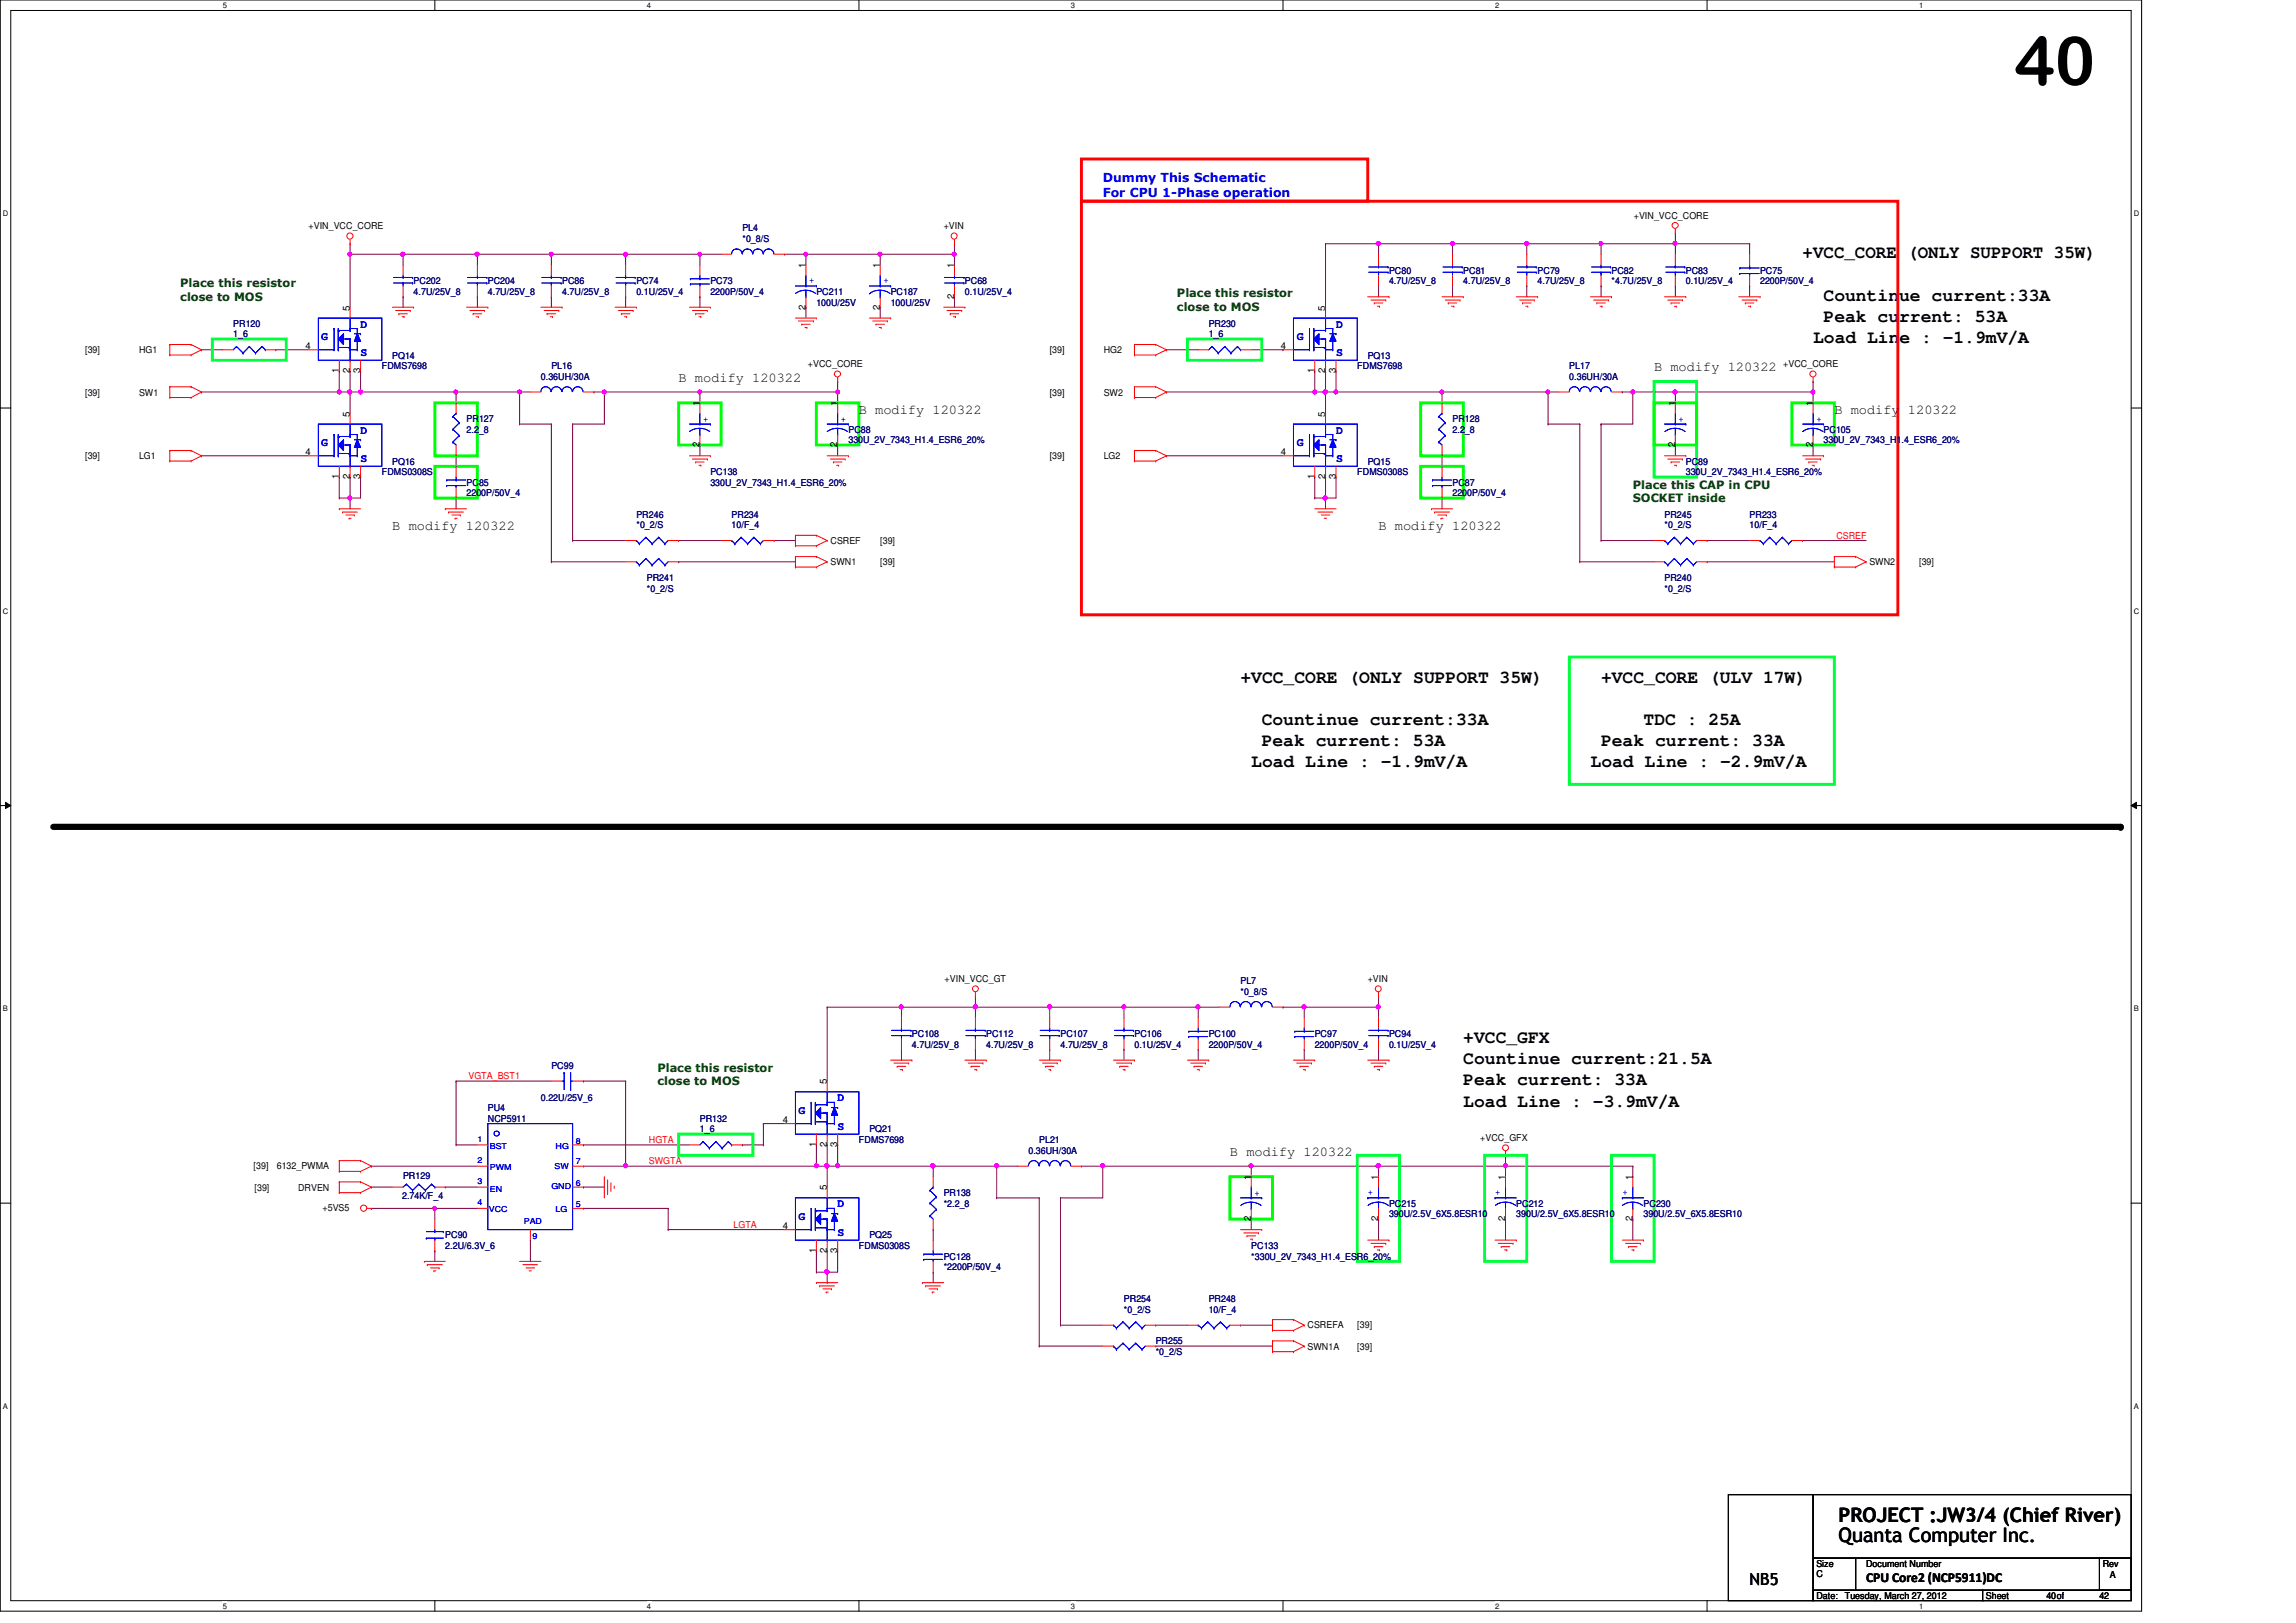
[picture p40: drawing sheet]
<svg xmlns="http://www.w3.org/2000/svg" width="297mm" height="210mm" viewBox="0 0 297 210" stroke-linecap="round" stroke-linejoin="round" font-family="sans-serif">
<defs><g id="words">
<text font-size="8.8" x="260.6" y="11">40</text>
<g font-size="2.6">
<text x="237.9" y="196.8">PROJECT :JW3/4 (Chief River)</text>
<text x="237.9" y="199.6">Quanta Computer Inc.</text>
</g>
<g font-size="2.3">
<text x="233.2" y="33.4">+VCC_CORE (ONLY SUPPORT 35W)</text>
<text x="235.9" y="41.7">Peak current: 53A</text>
<text x="235.9" y="38.9">Countinue current:33A</text>
<text x="234.6" y="44.4">Load Line : -1.9mV/A</text>
<text x="160.5" y="88.3">+VCC_CORE (ONLY SUPPORT 35W)</text>
<text x="207.1" y="88.3">+VCC_CORE (ULV 17W)</text>
<text x="163.2" y="93.8">Countinue current:33A</text>
<text x="212.6" y="93.8">TDC : 25A</text>
<text x="161.9" y="99.3">Load Line : -1.9mV/A</text>
<text x="163.2" y="96.5">Peak current: 53A</text>
<text x="205.8" y="99.3">Load Line : -2.9mV/A</text>
<text x="207.1" y="96.5">Peak current: 33A</text>
<text x="189.3" y="137.7">Countinue current:21.5A</text>
<text x="189.3" y="134.9">+VCC_GFX</text>
<text x="189.3" y="143.2">Load Line : -3.9mV/A</text>
<text x="189.3" y="140.4">Peak current: 33A</text>
</g>
<text font-size="2.2" x="226.4" y="205.1">NB5</text>
<g font-size="1.8">
<text x="87.8" y="49.4">B modify 120322</text>
<text x="111.1" y="53.5">B modify 120322</text>
<text x="214" y="48">B modify 120322</text>
<text x="237.3" y="53.5">B modify 120322</text>
<text x="50.8" y="68.6">B modify 120322</text>
<text x="178.3" y="68.6">B modify 120322</text>
<text x="159.1" y="149.5">B modify 120322</text>
<text x="241.4" y="204.7">CPU Core2 (NCP5911)DC</text>
</g>
<g font-size="1.6" fill="#00f">
<text x="142.7" y="23.5">Dummy This Schematic</text>
<text x="142.7" y="25.5">For CPU 1-Phase operation</text>
</g>
<g font-size="1.5" fill="#004000">
<text x="23.3" y="37.1">Place this resistor</text>
<text x="23.3" y="38.9">close to MOS</text>
<text x="152.3" y="38.5">Place this resistor</text>
<text x="152.3" y="40.3">close to MOS</text>
<text x="211.2" y="63.2">Place this CAP in CPU</text>
<text x="211.2" y="65">SOCKET inside</text>
<text x="85" y="138.6">Place this resistor</text>
<text x="85" y="140.4">close to MOS</text>
</g>
<g font-size="1.5" fill="#00f">
<text x="41.6" y="44">G</text>
<text x="46.6" y="42.4">D</text>
<text x="46.6" y="46.1">S</text>
<text x="167.8" y="44">G</text>
<text x="172.8" y="42.4">D</text>
<text x="172.8" y="46.1">S</text>
<text x="41.6" y="57.7">G</text>
<text x="46.6" y="56.1">D</text>
<text x="46.6" y="59.8">S</text>
<text x="167.8" y="57.7">G</text>
<text x="172.8" y="56.1">D</text>
<text x="172.8" y="59.8">S</text>
<text x="108.4" y="142.5">D</text>
<text x="103.3" y="144.1">G</text>
<text x="108.4" y="146.2">S</text>
<text x="103.3" y="157.9">G</text>
<text x="108.4" y="156.2">D</text>
<text x="108.4" y="159.9">S</text>
</g>
<g font-size="1.2">
<text x="39.9" y="29.7">+VIN_VCC_CORE</text>
<text x="122.1" y="29.7">+VIN</text>
<text x="211.4" y="28.3">+VIN_VCC_CORE</text>
<text x="104.2" y="34.7" transform="rotate(-90 104.2 34.7)">1</text>
<text x="113.8" y="34.7" transform="rotate(-90 113.8 34.7)">1</text>
<text x="123.4" y="34.7" transform="rotate(-90 123.4 34.7)">1</text>
<text x="45.3" y="40.2" transform="rotate(-90 45.3 40.2)">5</text>
<text x="104.2" y="40" transform="rotate(-90 104.2 40)">2</text>
<text x="113.8" y="40" transform="rotate(-90 113.8 40)">2</text>
<text x="123.4" y="38.7" transform="rotate(-90 123.4 38.7)">2</text>
<text x="171.4" y="40.2" transform="rotate(-90 171.4 40.2)">5</text>
<text x="11" y="45.7">[39]</text>
<text x="18" y="45.7">HG1</text>
<text x="39.5" y="45.2">4</text>
<text x="104.5" y="47.5">+VCC_CORE</text>
<text x="135.8" y="45.7">[39]</text>
<text x="142.8" y="45.7">HG2</text>
<text x="165.7" y="45.2">4</text>
<text x="230.7" y="47.5">+VCC_CORE</text>
<text x="11" y="51.2">[39]</text>
<text x="18" y="51.2">SW1</text>
<text x="43.9" y="48.3" transform="rotate(-90 43.9 48.3)">1</text>
<text x="45.3" y="53.9" transform="rotate(-90 45.3 53.9)">5</text>
<text x="45.3" y="48.3" transform="rotate(-90 45.3 48.3)">2</text>
<text x="46.6" y="48.3" transform="rotate(-90 46.6 48.3)">3</text>
<text x="90.5" y="52.5" transform="rotate(-90 90.5 52.5)">1</text>
<text x="108.3" y="52.5" transform="rotate(-90 108.3 52.5)">1</text>
<text x="135.8" y="51.2">[39]</text>
<text x="142.8" y="51.2">SW2</text>
<text x="170" y="48.3" transform="rotate(-90 170 48.3)">1</text>
<text x="171.4" y="53.9" transform="rotate(-90 171.4 53.9)">5</text>
<text x="171.4" y="48.3" transform="rotate(-90 171.4 48.3)">2</text>
<text x="172.8" y="48.3" transform="rotate(-90 172.8 48.3)">3</text>
<text x="216.7" y="52.5" transform="rotate(-90 216.7 52.5)">1</text>
<text x="234.5" y="52.5" transform="rotate(-90 234.5 52.5)">1</text>
<text x="11" y="59.4">[39]</text>
<text x="18" y="59.4">LG1</text>
<text x="39.5" y="58.9">4</text>
<text x="90.5" y="57.9" transform="rotate(-90 90.5 57.9)">2</text>
<text x="108.3" y="57.9" transform="rotate(-90 108.3 57.9)">2</text>
<text x="135.8" y="59.4">[39]</text>
<text x="142.8" y="59.4">LG2</text>
<text x="165.7" y="58.9">4</text>
<text x="216.7" y="57.9" transform="rotate(-90 216.7 57.9)">2</text>
<text x="234.5" y="57.9" transform="rotate(-90 234.5 57.9)">2</text>
<text x="43.9" y="62" transform="rotate(-90 43.9 62)">1</text>
<text x="45.3" y="62" transform="rotate(-90 45.3 62)">2</text>
<text x="46.6" y="62" transform="rotate(-90 46.6 62)">3</text>
<text x="170" y="62" transform="rotate(-90 170 62)">1</text>
<text x="171.4" y="62" transform="rotate(-90 171.4 62)">2</text>
<text x="172.8" y="62" transform="rotate(-90 172.8 62)">3</text>
<text x="107.4" y="70.4">CSREF</text>
<text x="113.9" y="70.4">[39]</text>
<text x="107.4" y="73.2">SWN1</text>
<text x="113.9" y="73.2">[39]</text>
<text x="241.8" y="73.2">SWN2</text>
<text x="248.3" y="73.2">[39]</text>
<text x="122.2" y="127">+VIN_VCC_GT</text>
<text x="176.9" y="127">+VIN</text>
<text x="107" y="140.3" transform="rotate(-90 107 140.3)">5</text>
<text x="101.3" y="145.3">4</text>
<text x="105.6" y="148.4" transform="rotate(-90 105.6 148.4)">1</text>
<text x="107" y="148.4" transform="rotate(-90 107 148.4)">2</text>
<text x="108.3" y="148.4" transform="rotate(-90 108.3 148.4)">3</text>
<text x="191.5" y="147.6">+VCC_GFX</text>
<text x="32.8" y="151.3">[39]</text>
<text x="32.9" y="154.1">[39]</text>
<text x="35.8" y="151.3">6132_PWMA</text>
<text x="38.6" y="154.1">DRVEN</text>
<text x="107" y="154" transform="rotate(-90 107 154)">5</text>
<text x="161.8" y="152.6" transform="rotate(-90 161.8 152.6)">1</text>
<text x="178.3" y="152.6" transform="rotate(-90 178.3 152.6)">1</text>
<text x="194.7" y="152.6" transform="rotate(-90 194.7 152.6)">1</text>
<text x="211.2" y="152.6" transform="rotate(-90 211.2 152.6)">1</text>
<text x="41.7" y="156.7">+5VS5</text>
<text x="101.3" y="159">4</text>
<text x="161.8" y="158" transform="rotate(-90 161.8 158)">2</text>
<text x="178.3" y="158" transform="rotate(-90 178.3 158)">2</text>
<text x="194.7" y="158" transform="rotate(-90 194.7 158)">2</text>
<text x="211.2" y="158" transform="rotate(-90 211.2 158)">2</text>
<text x="105.6" y="162.1" transform="rotate(-90 105.6 162.1)">1</text>
<text x="107" y="162.1" transform="rotate(-90 107 162.1)">2</text>
<text x="108.3" y="162.1" transform="rotate(-90 108.3 162.1)">3</text>
<text x="169.2" y="171.9">CSREFA</text>
<text x="175.6" y="171.9">[39]</text>
<text x="169.2" y="174.6">SWN1A</text>
<text x="175.6" y="174.6">[39]</text>
<text x="235" y="202.7">Size</text>
<text x="241.4" y="202.7">Document Number</text>
<text x="272" y="202.7">Rev</text>
<text x="235" y="204">C</text>
<text x="235" y="206.9">Date:</text>
<text x="238.7" y="206.9">Tuesday, March 27, 2012</text>
<text x="256.9" y="206.9">Sheet</text>
<text x="264.7" y="206.9">40of</text>
<text x="271.6" y="206.9">42</text>
<text x="273" y="204.1">A</text>
</g>
<g font-size="1.2" fill="#000080">
<text x="96.1" y="29.9">PL4</text>
<text x="96.1" y="31.3">*0_8/S</text>
<text x="179.7" y="35.4">PC80</text>
<text x="189.3" y="35.4">PC81</text>
<text x="198.9" y="35.4">PC79</text>
<text x="208.5" y="35.4">PC82</text>
<text x="218.1" y="35.4">PC83</text>
<text x="227.7" y="35.4">PC75</text>
<text x="53.5" y="36.8">PC202</text>
<text x="53.5" y="38.1">4.7U/25V_8</text>
<text x="63.1" y="36.8">PC204</text>
<text x="63.1" y="38.1">4.7U/25V_8</text>
<text x="72.7" y="36.8">PC86</text>
<text x="72.7" y="38.1">4.7U/25V_8</text>
<text x="82.3" y="36.8">PC74</text>
<text x="82.3" y="38.1">0.1U/25V_4</text>
<text x="91.9" y="36.8">PC73</text>
<text x="91.9" y="38.1">2200P/50V_4</text>
<text x="105.6" y="38.1">PC211</text>
<text x="105.6" y="39.5">100U/25V</text>
<text x="115.2" y="38.1">PC187</text>
<text x="115.2" y="39.5">100U/25V</text>
<text x="124.8" y="36.8">PC68</text>
<text x="124.8" y="38.1">0.1U/25V_4</text>
<text x="179.7" y="36.8">4.7U/25V_8</text>
<text x="189.3" y="36.8">4.7U/25V_8</text>
<text x="198.9" y="36.8">4.7U/25V_8</text>
<text x="208.5" y="36.8">*4.7U/25V_8</text>
<text x="218.1" y="36.8">0.1U/25V_4</text>
<text x="227.7" y="36.8">2200P/50V_4</text>
<text x="30.2" y="42.3">PR120</text>
<text x="30.2" y="43.6">1_6</text>
<text x="49.4" y="47.8">FDMS7698</text>
<text x="50.8" y="46.4">PQ14</text>
<text x="71.3" y="47.8">PL16</text>
<text x="156.4" y="42.3">PR230</text>
<text x="156.4" y="43.6">1_6</text>
<text x="175.6" y="47.8">FDMS7698</text>
<text x="176.9" y="46.4">PQ13</text>
<text x="203" y="47.8">PL17</text>
<text x="70" y="49.1">0.36UH/30A</text>
<text x="203" y="49.1">0.36UH/30A</text>
<text x="60.4" y="54.6">PR127</text>
<text x="60.4" y="56">2.2_8</text>
<text x="109.8" y="56">PC88</text>
<text x="109.8" y="57.4">330U_2V_7343_H1.4_ESR6_20%</text>
<text x="187.9" y="54.6">PR128</text>
<text x="187.9" y="56">2.2_8</text>
<text x="235.9" y="56">PC105</text>
<text x="235.9" y="57.4">330U_2V_7343_H1.4_ESR6_20%</text>
<text x="49.4" y="61.5">FDMS0308S</text>
<text x="50.8" y="60.1">PQ16</text>
<text x="60.4" y="62.9">PC85</text>
<text x="60.4" y="64.2">2200P/50V_4</text>
<text x="91.9" y="61.5">PC138</text>
<text x="91.9" y="62.9">330U_2V_7343_H1.4_ESR6_20%</text>
<text x="175.6" y="61.5">FDMS0308S</text>
<text x="176.9" y="60.1">PQ15</text>
<text x="187.9" y="62.9">PC87</text>
<text x="187.9" y="64.2">2200P/50V_4</text>
<text x="218.1" y="60.1">PC89</text>
<text x="218.1" y="61.5">330U_2V_7343_H1.4_ESR6_20%</text>
<text x="82.3" y="67">PR246</text>
<text x="82.3" y="68.3">*0_2/S</text>
<text x="94.7" y="67">PR234</text>
<text x="94.7" y="68.3">10/F_4</text>
<text x="215.3" y="67">PR245</text>
<text x="215.3" y="68.3">*0_2/S</text>
<text x="226.4" y="67">PR233</text>
<text x="226.4" y="68.3">10/F_4</text>
<text x="83.7" y="75.2">PR241</text>
<text x="83.7" y="76.6">*0_2/S</text>
<text x="215.3" y="75.2">PR240</text>
<text x="215.3" y="76.6">*0_2/S</text>
<text x="160.5" y="127.3">PL7</text>
<text x="160.5" y="128.7">*0_8/S</text>
<text x="118" y="134.2">PC108</text>
<text x="118" y="135.6">4.7U/25V_8</text>
<text x="127.6" y="134.2">PC112</text>
<text x="127.6" y="135.6">4.7U/25V_8</text>
<text x="137.2" y="134.2">PC107</text>
<text x="137.2" y="135.6">4.7U/25V_8</text>
<text x="146.8" y="134.2">PC106</text>
<text x="146.8" y="135.6">0.1U/25V_4</text>
<text x="156.4" y="134.2">PC100</text>
<text x="156.4" y="135.6">2200P/50V_4</text>
<text x="170.1" y="134.2">PC97</text>
<text x="170.1" y="135.6">2200P/50V_4</text>
<text x="179.7" y="134.2">PC94</text>
<text x="179.7" y="135.6">0.1U/25V_4</text>
<text x="63.1" y="143.8">PU4</text>
<text x="70" y="142.4">0.22U/25V_6</text>
<text x="71.3" y="138.3">PC99</text>
<text x="63.1" y="145.2">NCP5911</text>
<text x="90.5" y="145.2">PR132</text>
<text x="90.5" y="146.5">1_6</text>
<text x="111.1" y="147.9">FDMS7698</text>
<text x="112.5" y="146.5">PQ21</text>
<text x="133.1" y="149.3">0.36UH/30A</text>
<text x="134.4" y="147.9">PL21</text>
<text x="52" y="155.2">2.74K/F_4</text>
<text x="52.2" y="152.6">PR129</text>
<text x="122.1" y="154.7">PR138</text>
<text x="57.6" y="160.2">PC90</text>
<text x="57.6" y="161.6">2.2U/6.3V_6</text>
<text x="111.1" y="161.6">FDMS0308S</text>
<text x="112.5" y="160.2">PQ25</text>
<text x="122.1" y="156.1">*2.2_8</text>
<text x="161.9" y="161.6">PC133</text>
<text x="179.7" y="156.1">PC215</text>
<text x="179.7" y="157.5">390U/2.5V_6X5.8ESR10</text>
<text x="196.2" y="156.1">PC212</text>
<text x="196.2" y="157.5">390U/2.5V_6X5.8ESR10</text>
<text x="212.6" y="156.1">PC230</text>
<text x="212.6" y="157.5">390U/2.5V_6X5.8ESR10</text>
<text x="122.1" y="163">PC128</text>
<text x="122.1" y="164.3">*2200P/50V_4</text>
<text x="161.9" y="163">*330U_2V_7343_H1.4_ESR6_20%</text>
<text x="145.4" y="168.4">PR254</text>
<text x="145.4" y="169.8">*0_2/S</text>
<text x="149.5" y="173.9">PR255</text>
<text x="156.4" y="168.4">PR248</text>
<text x="156.4" y="169.8">10/F_4</text>
<text x="149.5" y="175.3">*0_2/S</text>
</g>
<g font-size="1.2" fill="#00f">
<text x="104.7" y="36.7">+</text>
<text x="114.3" y="36.7">+</text>
<text x="91" y="54.6">+</text>
<text x="108.8" y="54.6">+</text>
<text x="217.2" y="54.6">+</text>
<text x="235" y="54.6">+</text>
<text x="162.3" y="154.8">+</text>
<text x="176.9" y="154.6">+</text>
<text x="193.4" y="154.6">+</text>
<text x="209.9" y="154.6">+</text>
</g>
<g font-size="1.2" fill="#f00">
<text x="237.6" y="69.7">CSREF</text>
<text x="60.6" y="139.6">VGTA_BST1</text>
<text x="83.9" y="147.9">HGTA</text>
<text x="83.9" y="150.6">SWGTA</text>
<text x="94.9" y="158.8">LGTA</text>
</g>
<g font-size="1.1" fill="#00f">
<text x="61.8" y="147.7">1</text>
<text x="63.4" y="148.7">BST</text>
<text x="71.9" y="148.7">HG</text>
<text x="74.5" y="148">8</text>
<text x="61.8" y="150.5">2</text>
<text x="61.8" y="153.2">3</text>
<text x="61.8" y="156">4</text>
<text x="63.4" y="154.2">EN</text>
<text x="63.4" y="151.4">PWM</text>
<text x="71.3" y="153.9">GND</text>
<text x="71.8" y="151.3">SW</text>
<text x="74.5" y="153.5">6</text>
<text x="74.5" y="150.6">7</text>
<text x="63.2" y="156.8">VCC</text>
<text x="67.8" y="158.4">PAD</text>
<text x="68.9" y="160.3">9</text>
<text x="71.9" y="156.8">LG</text>
<text x="74.5" y="156.2">5</text>
</g>
<g font-size="1">
<text x="28.8" y="1">5</text>
<text x="83.7" y="1">4</text>
<text x="138.6" y="1">3</text>
<text x="193.4" y="1">2</text>
<text x="248.3" y="1">1</text>
<text x=".4" y="27.9">D</text>
<text x="276.1" y="27.9">D</text>
<text x=".4" y="79.4">C</text>
<text x="276.1" y="79.4">C</text>
<text x=".4" y="130.8">B</text>
<text x="276.1" y="130.8">B</text>
<text x=".4" y="182.2">A</text>
<text x="276.1" y="182.2">A</text>
<text x="28.8" y="208.1">5</text>
<text x="83.7" y="208.1">4</text>
<text x="138.6" y="208.1">3</text>
<text x="193.4" y="208.1">2</text>
<text x="248.3" y="208.1">1</text>
</g>
</g></defs>
<path d="M0 0h277.1v208.4h-277.1zM1.4 1.4h274.3v205.7h-274.3z" fill="none" stroke="#000" stroke-width=".13"/>
<g fill="#fff">
<path d="M28.8 .1h.6v1.1h-.6z"/>
<path d="M28.8 207.2h.6v1.1h-.6z"/>
</g>
<path d="M56.3 0v1.4M56.3 207.1v1.3" fill="none" stroke="#000" stroke-width=".13"/>
<g fill="#fff">
<path d="M83.7 .1h.5v1.1h-.5z"/>
<path d="M83.7 207.2h.5v1.1h-.5z"/>
</g>
<path d="M111.1 0v1.4M111.1 207.1v1.3" fill="none" stroke="#000" stroke-width=".13"/>
<g fill="#fff">
<path d="M138.6 .1h.5v1.1h-.5z"/>
<path d="M138.6 207.2h.5v1.1h-.5z"/>
</g>
<path d="M166 0v1.4M166 207.1v1.3" fill="none" stroke="#000" stroke-width=".13"/>
<g fill="#fff">
<path d="M193.4 .1h.6v1.1h-.6z"/>
<path d="M193.4 207.2h.6v1.1h-.6z"/>
</g>
<path d="M220.8 0v1.4M220.8 207.1v1.3" fill="none" stroke="#000" stroke-width=".13"/>
<g fill="#fff">
<path d="M248.3 .1h.5v1.1h-.5z"/>
<path d="M248.3 207.2h.5v1.1h-.5z"/>
<path d="M.4 27.1h.7v1.1h-.7z"/>
<path d="M276.1 27.1h.7v1.1h-.7z"/>
<path d="M.4 78.5h.7v1.1h-.7z"/>
<path d="M276.1 78.5h.7v1.1h-.7z"/>
</g>
<path d="M0 52.8h1.4M275.7 52.8h1.4" fill="none" stroke="#000" stroke-width=".13"/>
<g fill="#fff">
<path d="M.4 129.9h.6v1.1h-.6z"/>
<path d="M276.1 129.9h.6v1.1h-.6z"/>
</g>
<path d="M0 104.2h1.4M.7 103.8l.7 .4-.7 .4zM275.7 104.2l.7-.4v.8zM275.7 104.2h1.4" fill="none" stroke="#000" stroke-width=".13"/>
<path d="M.7 103.8l.7 .4-.7 .4zM275.7 104.2l.7-.4v.8z" fill="#000"/>
<g fill="#fff">
<path d="M.4 181.4h.6v1.1h-.6z"/>
<path d="M276.1 181.4h.6v1.1h-.6z"/>
</g>
<path d="M0 155.7h1.4M275.7 155.7h1.4" fill="none" stroke="#000" stroke-width=".13"/>
<path d="M67.2 50.7h.1M67.2 50.7h1.4" fill="none" stroke="#800040" stroke-width=".13"/>
<circle cx="67.2" cy="50.7" r=".26" fill="#f0f"/>
<circle cx="67.2" cy="50.7" r=".26" fill="none" stroke="#f0f" stroke-width=".13"/>
<path d="M59 50.7h.1M59 50.7h8.2M200.3 50.7h.1M200.3 50.7h1.3M71.3 72.7h.1M71.3 72.7h9.6M87.8 72.7h.1M87.8 72.7h15.1M207.1 69.9h.1M207.1 69.9h6.9" fill="none" stroke="#800040" stroke-width=".13"/>
<path d="M200.1 50.5h.1l.2 .1v.3l-.2 .1-.1-.1z" fill-rule="evenodd" fill="#f0f"/>
<path d="M200.1 50.5h.1l.2 .1v.3l-.2 .1-.1-.1z" fill="none" stroke="#f0f" stroke-width=".13"/>
<path d="M186.6 50.7h.1M186.6 50.7h13.7" fill="none" stroke="#800040" stroke-width=".13"/>
<path d="M186.4 50.5h.1l.2 .1v.3l-.2 .1-.1-.1z" fill-rule="evenodd" fill="#f0f"/>
<path d="M186.4 50.5h.1l.2 .1v.3l-.2 .1-.1-.1z" fill="none" stroke="#f0f" stroke-width=".13"/>
<path d="M150.9 59h.1M150.9 59h15.1M204.4 72.7h.1M204.4 72.7h9.6M220.8 72.7h.1M220.8 72.7h16.5M128.9 150.9h.1M128.9 150.9h2.8" fill="none" stroke="#800040" stroke-width=".13"/>
<circle cx="128.9" cy="150.8" r=".26" fill="#f0f"/>
<circle cx="128.9" cy="150.8" r=".26" fill="none" stroke="#f0f" stroke-width=".13"/>
<path d="M216.7 31.5h.1M216.7 31.5h9.7M107 150.9h.1M107 150.9h1.4M134.4 174.2h.1M134.4 174.2h8.3M137.2 171.4h.1M137.2 171.4h5.5M149.5 174.2h.1M149.5 174.2h15.1" fill="none" stroke="#800040" stroke-width=".13"/>
<circle cx="107" cy="150.8" r=".26" fill="#f0f"/>
<circle cx="107" cy="150.8" r=".26" fill="none" stroke="#f0f" stroke-width=".13"/>
<path d="M26.1 59h.1M26.1 59h13.7M86.4 159.1h.1M86.4 159.1h15.1M98.8 145.4h.1M98.8 145.4h2.7M105.6 148.1h.1M105.6 150.9h.1M105.6 148.1v2.8M105.6 150.9h1.4M108.4 148.1h.1M108.4 148.1v2.8" fill="none" stroke="#800040" stroke-width=".13"/>
<circle cx="107" cy="150.8" r=".26" fill="#f0f"/>
<circle cx="107" cy="150.8" r=".26" fill="none" stroke="#f0f" stroke-width=".13"/>
<circle cx="105.6" cy="150.8" r=".26" fill="#f0f"/>
<circle cx="105.6" cy="150.8" r=".26" fill="none" stroke="#f0f" stroke-width=".13"/>
<g fill="none" stroke="#800040" stroke-width=".13">
<path d="M100.2 69.9h.1M100.2 69.9h2.7M233.2 69.9h.1M233.2 69.9h8.2M107 150.9h.1M107 148.1h.1M107 148.1v5.5M120.7 150.9h.1M120.7 150.9h8.2M105.6 161.8h.1M105.6 161.8v2.8M107 161.8h.1"/>
<path d="M107 161.8v2.8M160.5 171.4h.1M160.5 171.4h4.1"/>
</g>
<circle cx="120.7" cy="150.8" r=".26" fill="#f0f"/>
<circle cx="120.7" cy="150.8" r=".26" fill="none" stroke="#f0f" stroke-width=".13"/>
<path d="M105.6 164.6h.1M105.6 164.6h1.4" fill="none" stroke="#800040" stroke-width=".13"/>
<circle cx="107" cy="164.6" r=".26" fill="#f0f"/>
<circle cx="107" cy="164.6" r=".26" fill="none" stroke="#f0f" stroke-width=".13"/>
<path d="M107 165.9h.1M107 164.6h.1M107 164.6v1.3M108.4 161.8h.1M108.4 161.8v2.8h-1.4" fill="none" stroke="#800040" stroke-width=".13"/>
<circle cx="107" cy="164.6" r=".26" fill="#f0f"/>
<circle cx="107" cy="164.6" r=".26" fill="none" stroke="#f0f" stroke-width=".13"/>
<path d="M108.4 150.9h.1M108.4 150.9h12.3" fill="none" stroke="#800040" stroke-width=".13"/>
<circle cx="108.4" cy="150.8" r=".26" fill="#f0f"/>
<circle cx="108.4" cy="150.8" r=".26" fill="none" stroke="#f0f" stroke-width=".13"/>
<path d="M45.3 50.7h.1M45.3 50.7v2.8M107 130.3h.1M107 130.3v9.6" fill="none" stroke="#800040" stroke-width=".13"/>
<circle cx="45.2" cy="50.7" r=".26" fill="#f0f"/>
<circle cx="45.2" cy="50.7" r=".26" fill="none" stroke="#f0f" stroke-width=".13"/>
<path d="M43.9 48h.1M43.9 48v2.7M45.3 50.7h.1M45.3 50.7h1.3" fill="none" stroke="#800040" stroke-width=".13"/>
<circle cx="45.2" cy="50.7" r=".26" fill="#f0f"/>
<circle cx="45.2" cy="50.7" r=".26" fill="none" stroke="#f0f" stroke-width=".13"/>
<path d="M43.9 61.7h.1M43.9 61.7v2.7M45.3 61.7h.1M45.3 64.4h.1M45.3 61.7v4.1M45.3 64.4h1.3" fill="none" stroke="#800040" stroke-width=".13"/>
<circle cx="45.2" cy="64.4" r=".26" fill="#f0f"/>
<circle cx="45.2" cy="64.4" r=".26" fill="none" stroke="#f0f" stroke-width=".13"/>
<path d="M45.3 32.9h.1M45.3 32.9v6.9M46.6 48h.1M46.6 50.7h.1M46.6 48v2.7M46.6 50.7h12.4M43.9 64.4h.1M43.9 64.4h1.4M46.6 61.7h.1M46.6 61.7v2.7" fill="none" stroke="#800040" stroke-width=".13"/>
<circle cx="46.6" cy="50.7" r=".26" fill="#f0f"/>
<circle cx="46.6" cy="50.7" r=".26" fill="none" stroke="#f0f" stroke-width=".13"/>
<path d="M170.1 50.7h.1M170.1 50.7h1.4M170.1 61.7h.1M170.1 61.7v2.7M171.5 61.7h.1M171.5 61.7v2.7" fill="none" stroke="#800040" stroke-width=".13"/>
<circle cx="171.4" cy="50.7" r=".26" fill="#f0f"/>
<circle cx="171.4" cy="50.7" r=".26" fill="none" stroke="#f0f" stroke-width=".13"/>
<circle cx="170.1" cy="50.7" r=".26" fill="#f0f"/>
<circle cx="170.1" cy="50.7" r=".26" fill="none" stroke="#f0f" stroke-width=".13"/>
<path d="M171.5 48h.1M171.5 50.7h.1M171.5 48v5.5" fill="none" stroke="#800040" stroke-width=".13"/>
<circle cx="171.4" cy="50.7" r=".26" fill="#f0f"/>
<circle cx="171.4" cy="50.7" r=".26" fill="none" stroke="#f0f" stroke-width=".13"/>
<path d="M171.5 64.4h.1M171.5 64.4v1.4M172.8 61.7h.1M172.8 61.7v2.7h-1.3" fill="none" stroke="#800040" stroke-width=".13"/>
<circle cx="171.4" cy="64.4" r=".26" fill="#f0f"/>
<circle cx="171.4" cy="64.4" r=".26" fill="none" stroke="#f0f" stroke-width=".13"/>
<path d="M170.1 48h.1M170.1 48v2.7M171.5 50.7h.1M171.5 50.7h1.3" fill="none" stroke="#800040" stroke-width=".13"/>
<circle cx="171.4" cy="50.7" r=".26" fill="#f0f"/>
<circle cx="171.4" cy="50.7" r=".26" fill="none" stroke="#f0f" stroke-width=".13"/>
<path d="M172.8 48h.1M172.8 48v2.7M170.1 64.4h.1M170.1 64.4h1.4" fill="none" stroke="#800040" stroke-width=".13"/>
<circle cx="171.4" cy="64.4" r=".26" fill="#f0f"/>
<circle cx="171.4" cy="64.4" r=".26" fill="none" stroke="#f0f" stroke-width=".13"/>
<path d="M171.5 31.5h.1M171.5 31.5v8.3M172.8 50.7h.1M172.8 50.7h13.8" fill="none" stroke="#800040" stroke-width=".13"/>
<path d="M172.6 50.5h.2l.2 .1v.3l-.2 .1-.2-.1z" fill-rule="evenodd" fill="#f0f"/>
<path d="M172.6 50.5h.2l.2 .1v.3l-.2 .1-.2-.1z" fill="none" stroke="#f0f" stroke-width=".13"/>
<g fill="none" stroke="#800040" stroke-width=".13">
<path d="M45.3 31.5h.1M45.3 31.5v1.4M52.2 32.9h.1M52.2 38.4h.1M52.2 32.9v1.4M52.2 38.4v1.4M61.8 32.9h.1M61.8 38.4h.1M61.8 32.9v1.4M61.8 38.4v1.4M71.3 32.9h.1M71.3 38.4h.1"/>
<path d="M71.3 32.9v1.4M71.3 38.4v1.4M80.9 32.9h.1M80.9 32.9v1.4M80.9 32.9h9.6M90.5 38.4h.1M90.5 32.9h.1M90.5 32.9v1.4M90.5 38.4v1.4"/>
</g>
<path d="M90.4 32.7l.1-.1 .2 .2v.3h-.2h-.1z" fill-rule="evenodd" fill="#f0f"/>
<path d="M90.4 32.7l.1-.1 .2 .2v.3h-.2h-.1z" fill="none" stroke="#f0f" stroke-width=".13"/>
<circle cx="80.9" cy="32.9" r=".26" fill="#f0f"/>
<circle cx="80.9" cy="32.9" r=".26" fill="none" stroke="#f0f" stroke-width=".13"/>
<path d="M80.9 38.4h.1M80.9 38.4v1.4M123.5 32.9h.1M123.5 32.9v1.4" fill="none" stroke="#800040" stroke-width=".13"/>
<circle cx="123.4" cy="32.9" r=".26" fill="#f0f"/>
<circle cx="123.4" cy="32.9" r=".26" fill="none" stroke="#f0f" stroke-width=".13"/>
<path d="M113.9 32.9h.1M123.5 31.5h.1M123.5 31.5v1.4h-9.6" fill="none" stroke="#800040" stroke-width=".13"/>
<circle cx="113.8" cy="32.9" r=".26" fill="#f0f"/>
<circle cx="113.8" cy="32.9" r=".26" fill="none" stroke="#f0f" stroke-width=".13"/>
<path d="M45.3 32.9h.1M45.3 32.9h6.9M90.5 32.9h.1M90.5 32.9h2.8" fill="none" stroke="#800040" stroke-width=".13"/>
<circle cx="52.1" cy="32.9" r=".26" fill="#f0f"/>
<circle cx="52.1" cy="32.9" r=".26" fill="none" stroke="#f0f" stroke-width=".13"/>
<circle cx="45.2" cy="32.9" r=".26" fill="#f0f"/>
<circle cx="45.2" cy="32.9" r=".26" fill="none" stroke="#f0f" stroke-width=".13"/>
<path d="M216.7 31.5h.1M216.7 31.5v1.4M209.9 50.7h.1M209.9 50.7h1.3" fill="none" stroke="#800040" stroke-width=".13"/>
<circle cx="216.7" cy="31.5" r=".26" fill="#f0f"/>
<circle cx="216.7" cy="31.5" r=".26" fill="none" stroke="#f0f" stroke-width=".13"/>
<g fill="none" stroke="#800040" stroke-width=".13">
<path d="M171.5 31.5h.1M171.5 31.5h6.8M178.3 31.5h.1M178.3 37h.1M178.3 31.5v1.4M178.3 37v1.4M187.9 31.5h.1M187.9 37h.1M187.9 31.5h9.6M187.9 31.5v1.4M187.9 37v1.4M197.5 31.5h.1"/>
<path d="M197.5 37h.1M197.5 31.5v1.4M197.5 37v1.4"/>
</g>
<circle cx="187.9" cy="31.5" r=".26" fill="#f0f"/>
<circle cx="187.9" cy="31.5" r=".26" fill="none" stroke="#f0f" stroke-width=".13"/>
<g fill="none" stroke="#800040" stroke-width=".13">
<path d="M207.1 37h.1M207.1 31.5h.1M207.1 31.5v1.4M207.1 37v1.4M216.7 37h.1M216.7 37v1.4M226.4 37h.1M226.4 31.5h.1M226.4 31.5v1.4M226.4 37v1.4M116.6 135.8h.1M116.6 135.8v1.4"/>
<path d="M126.2 128.9h.1M126.2 128.9v1.4M135.8 135.8h.1M135.8 135.8v1.4"/>
</g>
<circle cx="126.2" cy="130.3" r=".26" fill="#f0f"/>
<circle cx="126.2" cy="130.3" r=".26" fill="none" stroke="#f0f" stroke-width=".13"/>
<path d="M116.6 130.3h.1M116.6 130.3v1.4" fill="none" stroke="#800040" stroke-width=".13"/>
<circle cx="116.6" cy="130.3" r=".26" fill="#f0f"/>
<circle cx="116.6" cy="130.3" r=".26" fill="none" stroke="#f0f" stroke-width=".13"/>
<path d="M126.2 130.3h.1M126.2 130.3v1.4M155 135.8h.1M155 130.3h.1M155 130.3v1.4M155 135.8v1.4" fill="none" stroke="#800040" stroke-width=".13"/>
<circle cx="155" cy="130.3" r=".26" fill="#f0f"/>
<circle cx="155" cy="130.3" r=".26" fill="none" stroke="#f0f" stroke-width=".13"/>
<path d="M135.8 130.3h.1M135.8 130.3v1.4" fill="none" stroke="#800040" stroke-width=".13"/>
<circle cx="135.8" cy="130.3" r=".26" fill="#f0f"/>
<circle cx="135.8" cy="130.3" r=".26" fill="none" stroke="#f0f" stroke-width=".13"/>
<path d="M126.2 130.3h.1M126.2 130.3h9.6" fill="none" stroke="#800040" stroke-width=".13"/>
<circle cx="126.2" cy="130.3" r=".26" fill="#f0f"/>
<circle cx="126.2" cy="130.3" r=".26" fill="none" stroke="#f0f" stroke-width=".13"/>
<path d="M145.4 130.3h.1M145.4 130.3v1.4" fill="none" stroke="#800040" stroke-width=".13"/>
<path d="M145.2 130.1l.2-.1 .2 .1-.1 .3-.1 .1-.2-.1z" fill-rule="evenodd" fill="#f0f"/>
<path d="M145.2 130.1l.2-.1 .2 .1-.1 .3-.1 .1-.2-.1z" fill="none" stroke="#f0f" stroke-width=".13"/>
<path d="M135.8 130.3h.1M135.8 130.3h9.6M168.7 130.3h.1M168.7 130.3h9.6M178.3 135.8h.1M178.3 130.3h.1M178.3 128.9h.1M178.3 128.9v2.8M178.3 135.8v1.4" fill="none" stroke="#800040" stroke-width=".13"/>
<circle cx="178.3" cy="130.3" r=".26" fill="#f0f"/>
<circle cx="178.3" cy="130.3" r=".26" fill="none" stroke="#f0f" stroke-width=".13"/>
<path d="M116.6 130.3h.1M116.6 130.3h9.6M126.2 135.8h.1M126.2 135.8v1.4M145.4 135.8h.1M145.4 135.8v1.4M139.9 150.9h.1M139.9 150.9h2.8M178.3 157.7h.1M178.3 150.9h.1M178.3 150.9v1.3M178.3 157.7v2.7" fill="none" stroke="#800040" stroke-width=".13"/>
<circle cx="178.3" cy="150.8" r=".26" fill="#f0f"/>
<circle cx="178.3" cy="150.8" r=".26" fill="none" stroke="#f0f" stroke-width=".13"/>
<path d="M194.8 150.9h.1M194.8 150.9v1.3" fill="none" stroke="#800040" stroke-width=".13"/>
<circle cx="194.8" cy="150.8" r=".26" fill="#f0f"/>
<circle cx="194.8" cy="150.8" r=".26" fill="none" stroke="#f0f" stroke-width=".13"/>
<path d="M59 59h.1M59 50.7h.1M59 50.7v1.4M59 59v1.3M59 64.4h.1M59 64.4v1.4M74.1 69.9h.1M74.1 69.9h6.8M166 130.3h.1M166 130.3h2.7M194.8 157.7h.1M194.8 157.7v2.7" fill="none" stroke="#800040" stroke-width=".13"/>
<circle cx="59" cy="50.7" r=".26" fill="#f0f"/>
<circle cx="59" cy="50.7" r=".26" fill="none" stroke="#f0f" stroke-width=".13"/>
<path d="M186.6 59h.1M186.6 50.7h.1M186.6 50.7v1.4M186.6 59v1.3M186.6 64.4h.1M186.6 64.4v1.4M120.7 159.1h.1M120.7 150.9h.1M120.7 150.9v1.3M120.7 159.1v1.3M120.7 164.6h.1M120.7 164.6v1.3" fill="none" stroke="#800040" stroke-width=".13"/>
<circle cx="120.7" cy="150.8" r=".26" fill="#f0f"/>
<circle cx="120.7" cy="150.8" r=".26" fill="none" stroke="#f0f" stroke-width=".13"/>
<path d="M87.8 69.9h.1M87.8 69.9h5.5M220.8 69.9h.1M220.8 69.9h5.6M161.9 150.9h.1M161.9 150.9h16.4M149.5 171.4h.1M149.5 171.4h4.1" fill="none" stroke="#800040" stroke-width=".13"/>
<circle cx="178.3" cy="150.8" r=".26" fill="#f0f"/>
<circle cx="178.3" cy="150.8" r=".26" fill="none" stroke="#f0f" stroke-width=".13"/>
<circle cx="161.8" cy="150.8" r=".26" fill="#f0f"/>
<circle cx="161.8" cy="150.8" r=".26" fill="none" stroke="#f0f" stroke-width=".13"/>
<path d="M48 153.6h.1M48 153.6h2.8M56.3 156.3h.1M56.3 156.3h5.5M56.3 156.3v1.4M68.6 160.4h.1M68.6 160.4v2.8" fill="none" stroke="#800040" stroke-width=".13"/>
<path d="M56.1 156.1h.1l.2 .1v.3l-.2 .1-.1-.1z" fill-rule="evenodd" fill="#f0f"/>
<path d="M56.1 156.1h.1l.2 .1v.3l-.2 .1-.1-.1z" fill="none" stroke="#f0f" stroke-width=".13"/>
<g fill="none" stroke="#800040" stroke-width=".13">
<path d="M59 139.9h.1M59 139.9v8.2M59 139.9h12.3M75.5 139.9h.1M75.5 139.9h5.4M80.9 139.9h.1M80.9 139.9v11M48 156.3h.1M48 150.9h.1M48 156.3h8.3M48 150.9h13.8M57.6 153.6h.1"/>
<path d="M57.6 153.6h4.2M59 148.1h.1M59 148.1h2.8M75.5 153.6h.1M75.5 153.6h2.7M56.3 161.8h.1M56.3 161.8v1.4"/>
</g>
<circle cx="80.9" cy="150.8" r=".26" fill="#f0f"/>
<circle cx="80.9" cy="150.8" r=".26" fill="none" stroke="#f0f" stroke-width=".13"/>
<path d="M43.9 50.7h.1M43.9 50.7h1.4M76.8 50.7h.1M76.8 50.7h1.4M75.5 156.3h.1M75.5 148.1h.1M75.5 156.3h10.9M75.5 148.1h13.7M86.4 156.3h.1M86.4 156.3v2.8" fill="none" stroke="#800040" stroke-width=".13"/>
<circle cx="43.9" cy="50.7" r=".26" fill="#f0f"/>
<circle cx="43.9" cy="50.7" r=".26" fill="none" stroke="#f0f" stroke-width=".13"/>
<path d="M52.2 32.9h.1M52.2 32.9h9.6M45.3 48h.1M45.3 48v2.7" fill="none" stroke="#800040" stroke-width=".13"/>
<circle cx="61.7" cy="32.9" r=".26" fill="#f0f"/>
<circle cx="61.7" cy="32.9" r=".26" fill="none" stroke="#f0f" stroke-width=".13"/>
<circle cx="52.1" cy="32.9" r=".26" fill="#f0f"/>
<circle cx="52.1" cy="32.9" r=".26" fill="none" stroke="#f0f" stroke-width=".13"/>
<path d="M61.8 32.9h.1M61.8 32.9h9.5" fill="none" stroke="#800040" stroke-width=".13"/>
<circle cx="71.3" cy="32.9" r=".26" fill="#f0f"/>
<circle cx="71.3" cy="32.9" r=".26" fill="none" stroke="#f0f" stroke-width=".13"/>
<circle cx="61.7" cy="32.9" r=".26" fill="#f0f"/>
<circle cx="61.7" cy="32.9" r=".26" fill="none" stroke="#f0f" stroke-width=".13"/>
<path d="M90.5 50.7h.1M90.5 50.7h17.9" fill="none" stroke="#800040" stroke-width=".13"/>
<circle cx="108.4" cy="50.7" r=".26" fill="#f0f"/>
<circle cx="108.4" cy="50.7" r=".26" fill="none" stroke="#f0f" stroke-width=".13"/>
<path d="M90.4 50.5h.1l.2 .1v.3l-.2 .1-.1-.1z" fill-rule="evenodd" fill="#f0f"/>
<path d="M90.4 50.5h.1l.2 .1v.3l-.2 .1-.1-.1z" fill="none" stroke="#f0f" stroke-width=".13"/>
<g fill="none" stroke="#800040" stroke-width=".13">
<path d="M78.2 50.7h.1M78.2 50.7h12.3M90.5 57.6h.1M90.5 50.7h.1M90.5 50.7v1.4M90.5 57.6v1.4M211.2 50.7h.1M211.2 50.7h5.5M216.7 57.6h.1M216.7 50.7h.1M216.7 50.7v1.4M216.7 57.6v1.4"/>
<path d="M234.6 50.7h.1M234.6 57.6h.1M234.6 49.4h.1M234.6 49.4v2.7M234.6 57.6v1.4"/>
</g>
<circle cx="211.2" cy="50.7" r=".26" fill="#f0f"/>
<circle cx="211.2" cy="50.7" r=".26" fill="none" stroke="#f0f" stroke-width=".13"/>
<path d="M178.3 31.5h.1M178.3 31.5h9.6" fill="none" stroke="#800040" stroke-width=".13"/>
<circle cx="178.3" cy="31.5" r=".26" fill="#f0f"/>
<circle cx="178.3" cy="31.5" r=".26" fill="none" stroke="#f0f" stroke-width=".13"/>
<g fill="none" stroke="#800040" stroke-width=".13">
<path d="M207.1 31.5h.1M216.7 30.1h.1M216.7 30.1v1.4h-9.6M67.2 54.9h.1M67.2 50.7h.1M67.2 54.9h4.1M67.2 50.7v4.2M71.3 54.9h.1M71.3 54.9v17.8M74.1 54.9h.1M74.1 54.9v15M78.2 50.7h.1"/>
<path d="M78.2 50.7v4.2h-4.1M200.3 54.9h.1M200.3 50.7h.1M200.3 54.9h4.1M200.3 50.7v4.2M204.4 54.9h.1M204.4 54.9v17.8M207.1 54.9h.1M207.1 54.9v15M211.2 50.7h.1M211.2 50.7v4.2h-4.1"/>
</g>
<circle cx="78.2" cy="50.7" r=".26" fill="#f0f"/>
<circle cx="78.2" cy="50.7" r=".26" fill="none" stroke="#f0f" stroke-width=".13"/>
<path d="M155 130.3h.1M155 130.3h2.8M168.7 135.8h.1M168.7 130.3h.1M168.7 130.3v1.4M168.7 135.8v1.4M75.5 150.9h.1M75.5 150.9h5.4" fill="none" stroke="#800040" stroke-width=".13"/>
<circle cx="168.7" cy="130.3" r=".26" fill="#f0f"/>
<circle cx="168.7" cy="130.3" r=".26" fill="none" stroke="#f0f" stroke-width=".13"/>
<path d="M197.5 31.5h.1M197.5 31.5h9.6M128.9 155h.1M128.9 150.9h.1M128.9 155h5.5M128.9 150.9v4.1M134.4 155h.1M134.4 155v19.2M137.2 155h.1M137.2 155v16.4M142.7 150.9h.1M142.7 150.9v4.1h-5.5" fill="none" stroke="#800040" stroke-width=".13"/>
<path d="M206.9 31.3l.2-.1 .2 .2v.3h-.2h-.2z" fill-rule="evenodd" fill="#f0f"/>
<path d="M206.9 31.3l.2-.1 .2 .2v.3h-.2h-.2z" fill="none" stroke="#f0f" stroke-width=".13"/>
<circle cx="197.5" cy="31.5" r=".26" fill="#f0f"/>
<circle cx="197.5" cy="31.5" r=".26" fill="none" stroke="#f0f" stroke-width=".13"/>
<g fill="none" stroke="#800040" stroke-width=".13">
<path d="M104.3 32.9h.1M104.3 32.9h9.6M26.1 50.7h.1M26.1 45.3h.1M26.1 50.7h17.8M26.1 45.3h2.7M35.7 45.3h.1M35.7 45.3h4.1M108.4 49.4h.1M108.4 49.4v1.3M150.9 50.7h.1M150.9 45.3h.1"/>
<path d="M150.9 50.7h19.2M150.9 45.3h4.1M161.9 45.3h4.1M166 45.3h.1M145.4 130.3h.1M145.4 130.3h9.6M80.9 150.9h.1M80.9 150.9h24.7M96.1 148.1h.1M96.1 148.1h2.7M98.8 148.1h.1M98.8 145.4v2.7"/>
<path d="M178.3 150.9h.1M178.3 150.9h16.5"/>
</g>
<path d="M104.1 32.7l.1-.1 .2 .2v.3h-.2h-.1z" fill-rule="evenodd" fill="#f0f"/>
<path d="M104.1 32.7l.1-.1 .2 .2v.3h-.2h-.1z" fill="none" stroke="#f0f" stroke-width=".13"/>
<path d="M108.4 50.7h.1M108.4 57.6h.1M108.4 50.7v1.4M108.4 57.6v1.4M142.7 150.9h.1M142.7 150.9h19.2M161.9 157.7h.1M161.9 150.9h.1M161.9 150.9v1.3M161.9 157.7v1.4M194.8 149.5h.1M194.8 149.5v1.4" fill="none" stroke="#800040" stroke-width=".13"/>
<circle cx="142.7" cy="150.8" r=".26" fill="#f0f"/>
<circle cx="142.7" cy="150.8" r=".26" fill="none" stroke="#f0f" stroke-width=".13"/>
<g fill="none" stroke="#800040" stroke-width=".13">
<path d="M101.5 32.9h.1M101.5 32.9h2.8M104.3 39.8h.1M104.3 32.9h.1M104.3 32.9v1.4M104.3 39.8v1.3M113.9 39.8h.1M113.9 32.9h.1M113.9 32.9v1.4M113.9 39.8v1.3M123.5 38.4h.1M123.5 38.4v1.4"/>
<path d="M216.7 50.7h.1M216.7 50.7h17.9"/>
</g>
<path d="M234.4 50.5h.1l.2 .1v.3l-.2 .1-.1-.1z" fill-rule="evenodd" fill="#f0f"/>
<path d="M234.4 50.5h.1l.2 .1v.3l-.2 .1-.1-.1z" fill="none" stroke="#f0f" stroke-width=".13"/>
<circle cx="216.7" cy="50.7" r=".26" fill="#f0f"/>
<circle cx="216.7" cy="50.7" r=".26" fill="none" stroke="#f0f" stroke-width=".13"/>
<path d="M71.3 32.9h9.6M80.9 32.9h.1M107 130.3h9.6M116.6 130.3h.1M194.8 150.9h16.4M211.2 150.9h.1M211.2 152.2h.1M211.2 157.7h.1M211.2 150.9v1.3M211.2 157.7v2.7" fill="none" stroke="#800040" stroke-width=".13"/>
<g fill="none" stroke="#f00" stroke-width=".13">
<path d="M45.3 31.5h.1M45.3 31v.5M50.8 39.8h2.7M53.5 39.8h.1M60.4 39.8h2.7M63.1 39.8h.1M70 39.8h2.7M71.3 34.3v1.3M71.3 37v1.4M72.7 39.8h.1M79.6 39.8h2.7M82.3 39.8h.1"/>
<path d="M89.2 39.8h2.7M91.9 39.8h.1M122.1 39.8h2.7M123.5 31.5h.1M123.5 31v.5M124.8 39.8h.1M176.9 38.4h2.8M177.4 38.8h1.9M177.8 39.2h.1M177.8 39.2h1.1M178.2 39.6h.3M178.5 39.6h.1"/>
<path d="M179.3 38.8h.1M179.7 38.4h.1M186.6 38.4h2.7M187 38.8h1.9M187.4 39.2h.1M187.4 39.2h1.1M187.8 39.6h.3M188.1 39.6h.1M188.9 38.8h.1M189.3 38.4h.1M196.2 38.4h2.7M196.6 38.8h1.9"/>
<path d="M197 39.2h.1M197 39.2h1.1M197.4 39.6h.3M197.7 39.6h.1M198.5 38.8h.1M198.9 38.4h.1M205.8 38.4h2.7M206.2 38.8h1.9M206.6 39.2h.1M206.6 39.2h1.1M207 39.6h.3M207.3 39.6h.1"/>
<path d="M208.1 38.8h.1M208.5 38.4h.1M215.3 38.4h2.8M215.8 38.8h1.9M216.2 39.2h.1M216.2 39.2h1.1M216.6 39.6h.3M216.7 30.1h.1M216.7 29.6v.5M216.9 39.6h.1M217.7 38.8h.1M218.1 38.4h.1"/>
<path d="M225 38.4h2.7M225.4 38.8h1.9M225.8 39.2h.1M225.8 39.2h1.1M226.2 39.6h.3M226.5 39.6h.1M227.3 38.8h.1M227.7 38.4h.1M22 45.9h.1M22 44.6h.1M22 51.4h.1M22 50h.1"/>
<path d="M22 59.6h.1M22 58.3h.1M22 44.6h2.7M22 45.9h2.7M22 50h2.7M22 51.4h2.7M22 58.3h2.7M22 59.6h2.7M22 44.6v1.3M22 50v1.4M22 58.3v1.3M24.7 44.6h.1"/>
<path d="M24.7 45.9h.1M24.7 50h.1M24.7 51.4h.1M24.7 58.3h.1M24.7 59.6h.1M24.7 44.6l1.4 .7M24.7 50l1.4 .7M24.7 58.3l1.4 .7M26.1 45.3h.1M26.1 50.7h.1M26.1 59h.1M26.1 45.3l-1.4 .6"/>
<path d="M26.1 50.7l-1.4 .7M26.1 59l-1.4 .6M51.2 40.2h1.9M51.6 40.6h.1M51.6 40.6h1.1M52 41h.3M52.3 41h.1M53.1 40.2h.1M60.8 40.2h1.9M61.2 40.6h.1M61.2 40.6h1.1M61.6 41h.3"/>
<path d="M61.9 41h.1M62.7 40.2h.1M70.4 40.2h1.9M70.8 40.6h.1M70.8 40.6h1.1M71.2 41h.3M71.5 41h.1M72.3 40.2h.1M80 40.2h1.9M80.4 40.6h.1M80.4 40.6h1.1M80.8 41h.3"/>
<path d="M81.1 41h.1M81.9 40.2h.1M89.2 59h2.7M89.6 40.2h1.9M89.6 59.4h1.9M90 40.6h.1M90 59.8h.1M90 40.6h1.1M90 59.8h1.1M90.4 41h.3M90.7 41h.1M91.5 40.2h.1"/>
<path d="M91.5 59.4h.1M91.9 59h.1M102.9 41.1h2.7M103.3 41.5h1.9M103.7 42h.1M103.7 42h1.1M104.1 42.4h.3M104.4 42.4h.1M105.2 41.5h.1M105.6 41.1h.1M107 59h2.8M107.4 59.4h1.9"/>
<path d="M107.8 59.8h.1M107.8 59.8h1.1M108.4 49.4h.1M108.4 48.8v.6M109.3 59.4h.1M109.8 59h.1M112.5 41.1h2.7M112.9 41.5h1.9M113.3 42h.1M113.3 42h1.1M113.7 42.4h.3M114 42.4h.1"/>
<path d="M114.8 41.5h.1M115.2 41.1h.1M122.5 40.2h1.9M122.9 40.6h.1M122.9 40.6h1.1M123.3 41h.3M123.6 41h.1M124.4 40.2h.1M146.8 45.9h.1M146.8 44.6h.1M146.8 51.4h.1M146.8 50h.1"/>
<path d="M146.8 59.6h.1M146.8 58.3h.1M146.8 44.6h2.7M146.8 45.9h2.7M146.8 44.6v1.3M146.8 50v1.4M146.8 58.3v1.3M146.8 50h2.7M146.8 51.4h2.7M146.8 58.3h2.7M146.8 59.6h2.7M149.5 44.6h.1"/>
<path d="M149.5 45.9h.1M149.5 50h.1M149.5 51.4h.1M149.5 58.3h.1M149.5 59.6h.1M149.5 44.6l1.4 .7M149.5 50l1.4 .7M149.5 58.3l1.4 .7M150.9 45.3h.1M150.9 50.7h.1M150.9 59h.1M150.9 45.3l-1.4 .6"/>
<path d="M150.9 50.7l-1.4 .7M150.9 59l-1.4 .6M215.3 59h2.8M215.8 59.4h1.9M216.2 59.8h.1M216.2 59.8h1.1M217.7 59.4h.1M218.1 59h.1M233.2 59h2.7M233.6 59.4h1.9M234 59.8h.1M234 59.8h1.1"/>
<path d="M234.6 49.4h.1M234.6 48.8v.6M235.5 59.4h.1M235.9 59h.1M43.9 65.8h.1M43.9 65.8h2.7M44.3 66.3h.1M44.3 66.3h1.9M44.7 66.6h1.1M45.2 67.1h.1M45.2 67.1h.2M45.8 66.6h.1"/>
<path d="M57.6 65.8h.1M57.6 65.8h2.8M58 66.3h.1M58 66.3h1.9M58.5 66.6h1.1M58.9 67.1h.1M58.9 67.1h.2M59.6 66.6h.1M90.4 60.2h.3M90.7 60.2h.1M102.9 72h.1M102.9 73.4h.1"/>
<path d="M102.9 69.3h.1M102.9 70.6h.1M102.9 72h2.7M102.9 69.3v1.3M102.9 72v1.4M102.9 73.4h2.7M102.9 69.3h2.7M102.9 70.6h2.7M105.6 72h.1M105.6 73.4h.1M105.6 69.3h.1M105.6 70.6h.1"/>
<path d="M105.6 72l1.4 .7M105.6 69.3l1.4 .6M107 72.7h.1M107 69.9h.1M107 72.7l-1.4 .7M107 69.9l-1.4 .7M108.2 60.2h.3M108.5 60.2h.1M170.1 65.8h2.7M170.5 66.3h1.9M170.9 66.6h1.1M171.3 67.1h.3"/>
<path d="M185.2 65.8h.1M185.2 65.8h2.7M185.6 66.3h.1M185.6 66.3h1.9M186 66.6h1.1M186.4 67.1h.1M186.4 67.1h.3M187.1 66.6h.1M216.6 60.2h.3M216.9 60.2h.1M234.4 60.2h.3M234.7 60.2h.1"/>
<path d="M237.3 72h.1M237.3 73.4h.1M237.3 72h2.8M237.3 73.4h2.8M237.3 72v1.4M240.1 72h.1M240.1 73.4h.1M240.1 72l1.3 .7M241.4 72.7h.1M241.4 72.7l-1.3 .7M115.2 137.2h2.8M115.7 137.5h1.9"/>
<path d="M116.1 138h.1M116.1 138h1.1M116.5 138.4h.3M116.8 138.4h.1M117.6 137.5h.1M118 137.2h.1M124.8 137.2h2.8M125.3 137.5h1.9M125.6 138h.1M125.6 138h1.1M126.1 138.4h.3M126.2 128.9h.1"/>
<path d="M126.2 128.4v.5M126.4 138.4h.1M127.2 137.5h.1M127.6 137.2h.1M134.4 137.2h2.8M134.9 137.5h1.9M135.3 138h.1M135.3 138h1.1M135.7 138.4h.2M135.9 138.4h.1M136.8 137.5h.1M137.2 137.2h.1"/>
<path d="M144.1 137.2h2.7M144.4 137.5h2M144.9 138h.1M144.9 138h1.1M145.3 138.4h.2M145.5 138.4h.1M146.4 137.5h.1M146.8 137.2h.1M153.6 137.2h2.8M154 137.5h2M154.5 138h.1M154.5 138h1.1"/>
<path d="M154.9 138.4h.2M155.1 138.4h.1M156 137.5h.1M156.4 137.2h.1M167.3 137.2h2.8M167.8 137.5h1.9M168.2 138h.1M168.2 138h1.1M168.6 138.4h.3M168.9 138.4h.1M169.7 137.5h.1M170.1 137.2h.1"/>
<path d="M176.9 137.2h2.8M177.4 137.5h1.9M177.8 138h.1M177.8 138h1.1M178.2 138.4h.3M178.3 128.9h.1M178.3 128.4v.5M178.5 138.4h.1M179.3 137.5h.1M179.7 137.2h.1M43.9 151.6h.1M43.9 150.2h.1"/>
<path d="M43.9 154.3h.1M43.9 152.9h.1M43.9 150.2h2.7M43.9 151.6h2.7M43.9 150.2v1.4M43.9 152.9v1.4M43.9 152.9h2.7M43.9 154.3h2.7M46.6 150.2h.1M46.6 151.6h.1M46.6 152.9h.1M46.6 154.3h.1"/>
<path d="M46.6 150.2l1.4 .7M46.6 152.9l1.4 .7M47.5 156.3h.5M48 150.9h.1M48 153.6h.1M48 156.3h.1M48 150.9l-1.4 .7M48 153.6l-1.4 .7M78.2 152.2v2.8M78.6 152.7v1.9M79 153v1.1M79.5 153.5v.3"/>
<path d="M160.5 159.1h2.7M160.9 159.5h1.9M161.3 159.9h.1M161.3 159.9h1.1M162.8 159.5h.1M163.2 159.1h.1M178.3 152.2v1.4M178.3 156.3v1.4M194.8 149.5h.1M194.8 148.9v.6M54.9 163.2h.1M54.9 163.2h2.7"/>
<path d="M55.3 163.6h.1M55.3 163.6h1.9M55.7 164h1.1M56.1 164.4h.1M56.1 164.4h.3M56.8 164h.1M67.2 163.2h2.8M67.6 163.6h1.9M68.1 164h1.1M68.4 164.4h.3M105.6 165.9h.1M105.6 165.9h2.8"/>
<path d="M106 166.4h.1M106 166.4h1.9M106.5 166.8h1.1M106.9 167.2h.1M106.9 167.2h.2M107.6 166.8h.1M119.3 165.9h.1M119.3 165.9h2.8M119.8 166.4h.1M119.8 166.4h1.9M120.2 166.8h1.1M120.6 167.2h.1"/>
<path d="M120.6 167.2h.3M121.3 166.8h.1M161.8 160.3h.2M162 160.3h.1M164.6 170.7h.1M164.6 172.1h.1M164.6 173.5h.1M164.6 174.9h.1M164.6 170.7h2.7M164.6 170.7v1.4M164.6 173.5v1.4M164.6 172.1h2.7"/>
<path d="M164.6 173.5h2.7M164.6 174.9h2.7M167.3 170.7h.1M167.3 172.1h.1M167.3 173.5h.1M167.3 174.9h.1M167.3 170.7l1.4 .7M167.3 173.5l1.4 .7M168.7 171.4h.1M168.7 174.2h.1M168.7 171.4l-1.4 .7M168.7 174.2l-1.4 .7"/>
<path d="M176.9 160.4h2.8M177.4 160.9h1.9M177.8 161.3h.1M177.8 161.3h1.1M178.2 161.7h.3M178.5 161.7h.1M179.3 160.9h.1M179.7 160.4h.1M193.4 160.4h2.8M193.8 160.9h1.9M194.2 161.3h.1M194.2 161.3h1.1"/>
<path d="M194.6 161.7h.3M194.9 161.7h.1M195.7 160.9h.1M196.2 160.4h.1M209.9 160.4h2.7M210.3 160.9h1.9M210.7 161.3h.1M210.7 161.3h1.1M211.1 161.7h.3M211.4 161.7h.1M212.2 160.9h.1M212.6 160.4h.1"/>
<circle cx="45.3" cy="30.5" r=".4"/>
<circle cx="123.4" cy="30.5" r=".39"/>
<circle cx="216.7" cy="29.2" r=".39"/>
<circle cx="108.4" cy="48.4" r=".39"/>
<circle cx="234.6" cy="48.4" r=".39"/>
<circle cx="126.2" cy="127.9" r=".38"/>
<circle cx="178.3" cy="127.9" r=".38"/>
<circle cx="47" cy="156.3" r=".4"/>
<circle cx="194.8" cy="148.5" r=".38"/>
</g>
<path d="M223.6 193.4h11v13.7h-11zM234.6 193.4h41.1v8.2h-41.1zM234.6 201.6h5.5v4.1h-5.5zM234.6 205.7h21.9v1.4h-21.9zM240.1 201.6h35.6v4.1h-35.6zM256.5 205.7h19.2v1.4h-19.2zM271.6 201.6h4.1v4.1h-4.1z" fill="none" stroke="#000" stroke-width=".13"/>
<path d="M6.9 107h267.5" fill="none" stroke="#000" stroke-width=".8"/>
<circle cx="274.4" cy="107" r=".4" fill="#000"/>
<path d="M27.5 43.9h9.5v2.7h-9.5zM153.6 43.9h9.6v2.7h-9.6zM214 49.4h5.5v12.3h-5.5zM203 85h34.3v16.5h-34.3zM87.8 146.7h9.6v2.8h-9.6zM175.6 149.5h5.5v13.7h-5.5zM192.1 149.5h5.4v13.7h-5.4zM208.5 149.5h5.5v13.7h-5.5z" fill="none" stroke="#00ff40" stroke-width=".38"/>
<path d="M139.9 26h105.6v53.5h-105.6zM139.9 20.6h37v5.4h-37z" fill="none" stroke="#f00" stroke-width=".38"/>
<path d="M56.3 52.1h5.5v6.9h-5.5zM87.8 52.1h5.5v5.5h-5.5zM105.6 52.1h5.5v5.5h-5.5zM183.8 52.1h5.5v6.9h-5.5zM214 52.1h5.5v5.5h-5.5zM231.8 52.1h5.5v5.5h-5.5zM56.3 60.3h5.5v4.1h-5.5zM183.8 60.3h5.5v4.1h-5.5zM159.1 152.2h5.5v5.5h-5.5z" fill="none" stroke="#0f0" stroke-width=".38"/>
<g fill="none" stroke="#00f" stroke-width=".13">
<path d="M70.1 36.6h2.5M70.1 35.9h2.5M71.3 35.9h.1M71.3 36.6h.1M71.3 35.6v.3M71.3 36.6v.4M72.6 36.6h.1M72.6 35.9h.1M176.9 155h.1M176.9 155h2.8M177 156a1.96 1.96 0 0 1 1.3-.5 2.12 2.12 0 0 1 1.3 .5M178.3 156.3h.1"/>
<path d="M178.3 155h.1M178.3 153.6v1.4M178.3 155.5v.8"/>
</g>
<path d="M43.8 57.6l.6-.7v1.4z" fill="#00f"/>
<path d="M43.8 57.6l.6-.7v1.4z" fill="none" stroke="#00f" stroke-width=".13"/>
<path d="M46.2 56.9l.4 1h-.8z" fill="#00f"/>
<g fill="none" stroke="#00f" stroke-width=".13">
<path d="M41.2 54.9h8.2v5.4h-8.2zM41.2 59h2M43.2 59h.1M43.2 56.2h.1M43.2 56.2v2.8M43.8 59h.1M43.8 56.5h.1M43.8 56.2v2.8M43.8 56.5h1.5M43.8 58.7h1.5M43.9 56.5h.1M44.4 57.6h.9"/>
<path d="M45.2 58.7h.1M45.3 56.5h.1M45.3 57.6h.1M45.3 59h.1M45.3 58.7h.1M45.3 54.9h.1M45.3 54.9v1.6M45.3 57.6v2.7M45.3 59h.9M45.3 56.2h.9M45.8 56.9h.8M46.2 56.9l.4 1h-.8z"/>
<path d="M46.2 56.2h.1M46.2 56.9h.1M46.2 59h.1M46.2 56.2v.7M46.2 57.9v1.1M46.6 56.9h.1M45.3 60.3h.1"/>
</g>
<path d="M43.8 57.6l.6-.7v1.4z" fill="#00f"/>
<path d="M43.8 57.6l.6-.7v1.4z" fill="none" stroke="#00f" stroke-width=".13"/>
<path d="M46.2 56.9l.4 1h-.8z" fill="#00f"/>
<g fill="none" stroke="#00f" stroke-width=".13">
<path d="M60.5 36.6h2.5M60.5 35.9h2.5M61.8 35.9h.1M61.8 36.6h.1M61.8 35.6v.3M61.8 36.6v.4M63 36.6h.1M63 35.9h.1M79.7 36.6h2.5M79.7 35.9h2.5M80.9 35.9h.1M80.9 36.6h.1"/>
<path d="M80.9 35.6v.3M80.9 36.6v.4M82.2 36.6h.1M82.2 35.9h.1M102.9 38a2.25 2.25 0 0 1 2.6 0M102.9 37h2.7M104.3 38.4h.1M104.3 37h.1M104.3 35.6v1.4M104.3 37.5v.9M105.6 37h.1M177.1 35.2h2.5"/>
<path d="M177.1 34.5h2.5M178.3 34.5h.1M178.3 35.2h.1M178.3 34.3v.2M178.3 35.2v.4M179.6 35.2h.1M179.6 34.5h.1M225.1 34.7h.1M225.1 35.4h.1M225.1 34.7h2.5M225.1 35.4h2.5M226.4 35.4h.1"/>
<path d="M226.4 34.7h.1M226.4 34.3v.4M226.4 35.4v.2M41.2 54.9h8.2v5.4h-8.2zM41.2 59h2M43.2 59h.1M43.2 56.2h.1M43.2 56.2v2.8M43.8 59h.1M43.8 56.5h.1M43.8 56.2v2.8M43.8 56.5h1.5"/>
<path d="M43.8 58.7h1.5M43.9 56.5h.1M44.4 57.6h.9M45.2 58.7h.1M45.3 56.5h.1M45.3 57.6h.1M45.3 59h.1M45.3 58.7h.1M45.3 54.9h.1M45.3 54.9v1.6M45.3 57.6v2.7M45.3 59h.9"/>
<path d="M45.3 56.2h.9M45.8 56.9h.8M46.2 56.9l.4 1h-.8zM46.2 56.2h.1M46.2 56.9h.1M46.2 59h.1M46.2 56.2v.7M46.2 57.9v1.1M46.6 56.9h.1M58.6 57.2h.1M58.6 55.5h.1M58.6 53.9h.1"/>
<path d="M58.6 57.2l.4 .4M58.6 55.5l.8 .8M58.6 53.9l.8 .8M59 53.5h.1M59 53.5l-.4 .4M59.4 56.3h.1M59.4 54.7h.1M59.4 56.3l-.8 .9M59.4 54.7l-.8 .8M156.8 44.8h.1M156.8 44.8l-.4 .5M156.8 44.8l.8 .9"/>
<path d="M157.6 45.7h.1M158.4 44.8h.1M158.4 44.8l-.8 .9M158.4 44.8l.9 .9M159.3 45.7h.1M160.1 44.8h.1M160.1 44.8l-.8 .9M160.1 44.8l.4 .5M160.5 45.3h.1M186.1 57.2h.1M186.1 55.5h.1M186.1 53.9h.1"/>
<path d="M186.1 57.2l.5 .4M186.1 55.5l.9 .8M186.1 53.9l.9 .8M186.6 53.5h.1M186.6 53.5l-.5 .4M187 56.3h.1M187 54.7h.1M187 56.3l-.9 .9M187 54.7l-.9 .8M45.3 60.3h.1M57.8 62.1h.1M57.8 62.8h.1"/>
<path d="M57.8 62.1h2.4M57.8 62.8h2.4M59 62.8h.1M59 62.1h.1M59 61.7v.4M59 62.8v.3M185.3 62.1h.1M185.3 62.8h.1M185.3 62.1h2.5M185.3 62.8h2.5M186.6 62.8h.1M186.6 62.1h.1"/>
<path d="M186.6 61.7v.4M186.6 62.8v.3M227.7 69.9h.1M227.7 69.9l.4 .5M228.1 70.4h.1M228.9 69.5h.1M228.9 69.5l.9 .9M228.9 69.5l-.8 .9M229.8 70.4h.1M230.6 69.5h.1M230.6 69.5l.8 .9M230.6 69.5l-.8 .9"/>
<path d="M231.4 70.4h.1M231.8 69.9l-.4 .5M72.7 139.9h.3M73 139.9h.1M73 138.8h.1M73 138.8v2.2M73.8 139.9h.1M73.8 139.9h.3M73.8 138.8v2.2M115.4 134h2.5M115.4 133.3h2.5M116.6 133.3h.1"/>
<path d="M116.6 134h.1M116.6 133v.3M116.6 134v.4M117.9 134h.1M117.9 133.3h.1M134.6 134h2.4M134.6 133.3h2.4M135.8 133.3h.1M135.8 134h.1M135.8 133v.3M135.8 134v.4M137 134h.1"/>
<path d="M137 133.3h.1M153.8 133.4h.1M153.8 134.1h.1M153.8 133.4h2.4M153.8 134.1h2.4M155 134.1h.1M155 133.4h.1M155 133v.4M155 134.1v.3M73.8 141h.1M209.9 155h.1M209.9 156a2.25 2.25 0 0 1 2.6 0"/>
<path d="M209.9 155h2.7M211.2 156.3h.1M211.2 155h.1M211.2 153.6v1.4M211.2 155.5v.8M144.1 171.4h.1M144.1 171.4l.3 .4M144.4 171.8h.1M145.3 171h.1M145.3 171l.8 .8M145.3 171l-.9 .8M146.1 171.8h.1"/>
<path d="M146.9 171h.1M146.9 171l.8 .8M146.9 171l-.8 .8M147.7 171.8h.1M148.2 171.4l-.5 .4"/>
</g>
<g fill="none" stroke="#f00" stroke-width=".13">
<path d="M61.8 34.3v1.3M61.8 37v1.4M80.9 34.3v1.3M80.9 37v1.4M104.3 34.3v1.3M104.3 38.4v1.4M178.3 32.9v1.4M178.3 35.6v1.4M226.4 32.9v1.4M226.4 35.6v1.4M39.8 59h1.4M45.3 53.5v1.4"/>
<path d="M59 52.1v1.4M59 57.6v1.4M155 45.3h1.4M160.5 45.3h1.4M186.6 52.1v1.4M186.6 57.6v1.4M43.9 60.3v1.4M45.3 60.3v1.4M46.6 60.3v1.4M59 60.3v1.4M59 63.1v1.3M186.6 60.3v1.4"/>
<path d="M186.6 63.1v1.3M226.4 69.9h1.3M231.8 69.9h1.4M71.3 139.9h1.4M74.1 139.9h1.4M116.6 131.7v1.3M116.6 134.4v1.4M135.8 131.7v1.3M135.8 134.4v1.4M155 131.7v1.3M155 134.4v1.4M211.2 152.2v1.4"/>
<path d="M211.2 156.3v1.4M142.7 171.4h1.4M148.2 171.4h1.3"/>
</g>
<path d="M43.8 43.9l.6-.7v1.4z" fill="#00f"/>
<path d="M43.8 43.9l.6-.7v1.4z" fill="none" stroke="#00f" stroke-width=".13"/>
<path d="M46.2 43.2l.4 1h-.8z" fill="#00f"/>
<g fill="none" stroke="#00f" stroke-width=".13">
<path d="M41.2 41.1h8.2v5.5h-8.2zM41.2 45.3h2M43.2 45.3h.1M43.2 42.5h.1M43.2 42.5v2.8M43.8 45.3h.1M43.8 42.8h.1M43.8 42.5v2.8M43.8 42.8h1.5M43.8 45h1.5M43.9 42.8h.1M44.4 43.9h.9"/>
<path d="M45.2 45h.1M45.3 42.8h.1M45.3 43.9h.1M45.3 45.3h.1M45.3 45h.1M45.3 41.1h.1M45.3 46.6h.1M45.3 41.1v1.7M45.3 43.9v2.7M45.3 45.3h.9M45.3 42.5h.9M45.8 43.2h.8"/>
<path d="M46.2 43.2l.4 1h-.8zM46.2 42.5h.1M46.2 43.2h.1M46.2 45.3h.1M46.2 42.5v.7M46.2 44.2v1.1M46.6 43.2h.1"/>
</g>
<path d="M43.8 43.9l.6-.7v1.4z" fill="#00f"/>
<path d="M43.8 43.9l.6-.7v1.4z" fill="none" stroke="#00f" stroke-width=".13"/>
<path d="M46.2 43.2l.4 1h-.8z" fill="#00f"/>
<g fill="none" stroke="#00f" stroke-width=".13">
<path d="M196.3 35.2h2.5M196.3 34.5h2.5M197.5 34.5h.1M197.5 35.2h.1M197.5 34.3v.2M197.5 35.2v.4M198.8 35.2h.1M198.8 34.5h.1M41.2 41.1h8.2v5.5h-8.2zM41.2 45.3h2M43.2 45.3h.1M43.2 42.5h.1"/>
<path d="M43.2 42.5v2.8M43.8 45.3h.1M43.8 42.8h.1M43.8 42.5v2.8M43.8 42.8h1.5M43.8 45h1.5M43.9 42.8h.1M44.4 43.9h.9M45.2 45h.1M45.3 42.8h.1M45.3 43.9h.1M45.3 45.3h.1"/>
<path d="M45.3 45h.1M45.3 41.1h.1M45.3 46.6h.1M45.3 41.1v1.7M45.3 43.9v2.7M45.3 45.3h.9M45.3 42.5h.9M45.8 43.2h.8M46.2 43.2l.4 1h-.8zM46.2 42.5h.1M46.2 43.2h.1M46.2 45.3h.1"/>
<path d="M46.2 42.5v.7M46.2 44.2v1.1M46.6 43.2h.1"/>
</g>
<path d="M45.3 39.8v1.3M197.5 32.9v1.4M197.5 35.6v1.4M39.8 45.3h1.4M43.9 46.6v1.4M45.3 46.6v1.4M46.6 46.6v1.4" fill="none" stroke="#f00" stroke-width=".13"/>
<path d="M170 43.9l.6-.7v1.4z" fill="#00f"/>
<path d="M170 43.9l.6-.7v1.4z" fill="none" stroke="#00f" stroke-width=".13"/>
<path d="M172.4 43.2l.4 1h-.8z" fill="#00f"/>
<g fill="none" stroke="#00f" stroke-width=".13">
<path d="M167.3 41.1h8.3v5.5h-8.3zM167.3 45.3h2.1M169.4 45.3h.1M169.4 42.5h.1M169.4 42.5v2.8M170 45.3h.1M170 42.8h.1M170 42.5v2.8M170 42.8h1.5M170 45h1.5M170.1 42.8h.1M170.6 43.9h.9"/>
<path d="M171.3 45h.1M171.5 42.8h.1M171.5 43.9h.1M171.5 45.3h.1M171.5 45h.1M171.5 41.1h.1M171.5 46.6h.1M171.5 41.1v1.7M171.5 43.9v2.7M171.5 45.3h.9M171.5 42.5h.9M172 43.2h.8"/>
<path d="M172.4 43.2l.4 1h-.8zM172.4 42.5h.1M172.4 43.2h.1M172.4 45.3h.1M172.4 42.5v.7M172.4 44.2v1.1M172.8 43.2h.1"/>
</g>
<path d="M170 43.9l.6-.7v1.4z" fill="#00f"/>
<path d="M170 43.9l.6-.7v1.4z" fill="none" stroke="#00f" stroke-width=".13"/>
<path d="M172.4 43.2l.4 1h-.8z" fill="#00f"/>
<g fill="none" stroke="#00f" stroke-width=".13">
<path d="M50.9 36.6h2.5M50.9 35.9h2.5M52.2 35.9h.1M52.2 36.6h.1M52.2 35.6v.3M52.2 36.6v.4M53.4 36.6h.1M53.4 35.9h.1M89.3 36.1h.1M89.3 36.7h.1M89.3 36.1h2.5M89.3 36.7h2.5"/>
<path d="M90.5 36.7h.1M90.5 36.1h.1M90.5 35.6v.5M90.5 36.7v.3M94.7 32.9a.68 .68 0 0 1 .6-.7 .68 .68 0 0 1 .7 .7M96.1 32.9a.66 .66 0 0 1 .6-.7 .66 .66 0 0 1 .7 .7M97.4 32.9a.66 .66 0 0 1 .7-.7 .66 .66 0 0 1 .6 .7M98.8 32.9a.68 .68 0 0 1 .6-.7 .68 .68 0 0 1 .7 .7M122.2 36.6h2.5M122.2 35.9h2.5M123.5 35.9h.1M123.5 36.6h.1"/>
<path d="M123.5 35.6v.3M123.5 36.6v.4M124.7 36.6h.1M124.7 35.9h.1M186.7 35.2h2.5M186.7 34.5h2.5M187.9 34.5h.1M187.9 35.2h.1M187.9 34.3v.2M187.9 35.2v.4M189.2 35.2h.1M189.2 34.5h.1"/>
<path d="M30.6 44.8h.1M30.6 44.8l-.4 .5M30.6 44.8l.9 .9M31.5 45.7h.1M32.3 44.8h.1M32.3 44.8l-.8 .9M32.3 44.8l.8 .9M33.1 45.7h.1M33.9 44.8h.1M33.9 44.8l-.8 .9M33.9 44.8l.4 .5M34.3 45.3h.1"/>
<path d="M89.2 55.8a2.25 2.25 0 0 1 2.6 0M89.2 54.9h2.7M90.5 56.2h.1M90.5 54.9h.1M90.5 53.5v1.4M90.5 55.4v.8M91.9 54.9h.1M167.3 41.1h8.3v5.5h-8.3zM167.3 45.3h2.1M169.4 45.3h.1M169.4 42.5h.1M169.4 42.5v2.8"/>
<path d="M170 45.3h.1M170 42.8h.1M170 42.5v2.8M170 42.8h1.5M170 45h1.5M170.1 42.8h.1M170.6 43.9h.9M171.3 45h.1M171.5 42.8h.1M171.5 43.9h.1M171.5 45.3h.1M171.5 45h.1"/>
<path d="M171.5 41.1h.1M171.5 46.6h.1M171.5 41.1v1.7M171.5 43.9v2.7M171.5 45.3h.9M171.5 42.5h.9M172 43.2h.8M172.4 43.2l.4 1h-.8zM172.4 42.5h.1M172.4 43.2h.1M172.4 45.3h.1M172.4 42.5v.7"/>
<path d="M172.4 44.2v1.1M172.8 43.2h.1M215.3 72.7h.1M215.3 72.7l.5 .4M215.8 73.1h.1M216.6 72.3h.1M216.6 72.3l.8 .8M216.6 72.3l-.8 .8M217.4 73.1h.1M218.2 72.3h.1M218.2 72.3l.9 .8M218.2 72.3l-.8 .8"/>
<path d="M219.1 73.1h.1M219.5 72.7l-.4 .4M159.1 130.3a.66 .66 0 0 1 .7-.7 .66 .66 0 0 1 .6 .7M160.5 130.3a.68 .68 0 0 1 .7-.7 .68 .68 0 0 1 .6 .7M161.9 130.3a.66 .66 0 0 1 .6-.7 .66 .66 0 0 1 .7 .7M163.2 130.3a.68 .68 0 0 1 .7-.7 .68 .68 0 0 1 .7 .7M63.1 145.4h11v13.7h-11zM120.3 157.3h.1M120.3 155.7h.1M120.3 154h.1M120.3 157.3l.4 .4M120.3 155.7l.9 .8"/>
<path d="M120.3 154l.9 .9M120.7 153.6h.1M120.7 153.6l-.4 .4M121.2 156.5h.1M121.2 154.9h.1M121.2 156.5l-.9 .8M121.2 154.9l-.9 .8M133 150.8a.68 .68 0 0 1 .7-.6 .68 .68 0 0 1 .7 .6M134.4 150.8a.66 .66 0 0 1 .7-.6 .66 .66 0 0 1 .7 .6M135.8 150.8a.68 .68 0 0 1 .7-.6 .68 .68 0 0 1 .7 .6M137.2 150.8a.66 .66 0 0 1 .7-.6 .66 .66 0 0 1 .6 .6M144.1 174.2h.1"/>
<path d="M144.1 174.2l.3 .4M144.4 174.6h.1M145.3 173.8h.1M145.3 173.8l.8 .8M145.3 173.8l-.9 .8M146.1 174.6h.1M146.9 173.8h.1M146.9 173.8l.8 .8M146.9 173.8l-.8 .8M147.7 174.6h.1M148.2 174.2l-.5 .4"/>
<circle cx="64.3" cy="146.7" r=".33"/>
</g>
<g fill="none" stroke="#f00" stroke-width=".13">
<path d="M52.2 34.3v1.3M52.2 37v1.4M90.5 34.3v1.3M90.5 37v1.4M93.3 32.9h1.4M100.2 32.9h1.3M123.5 34.3v1.3M123.5 37v1.4M171.5 39.8v1.3M187.9 32.9v1.4M187.9 35.6v1.4M28.8 45.3h1.4"/>
<path d="M34.3 45.3h1.4M90.5 52.1v1.4M90.5 56.2v1.4M166 45.3h1.3M170.1 46.6v1.4M171.5 46.6v1.4M172.8 46.6v1.4M214 72.7h1.3M219.5 72.7h1.3M157.8 130.3h1.3M164.6 130.3h1.4M61.8 150.9h1.3"/>
<path d="M61.8 148.1h1.3M61.8 153.6h1.3M61.8 156.3h1.3M68.6 159.1v1.3M74.1 150.9h1.4M74.1 148.1h1.4M74.1 153.6h1.4M74.1 156.3h1.4M120.7 152.2v1.4M120.7 157.7v1.4M131.7 150.9h1.3M138.6 150.9h1.3"/>
<path d="M142.7 174.2h1.4M148.2 174.2h1.3"/>
</g>
<path d="M170 57.6l.6-.7v1.4z" fill="#00f"/>
<path d="M170 57.6l.6-.7v1.4z" fill="none" stroke="#00f" stroke-width=".13"/>
<path d="M172.4 56.9l.4 1h-.8z" fill="#00f"/>
<g fill="none" stroke="#00f" stroke-width=".13">
<path d="M167.3 54.9h8.3v5.4h-8.3zM167.3 59h2.1M169.4 59h.1M169.4 56.2h.1M169.4 56.2v2.8M170 59h.1M170 56.5h.1M170 56.2v2.8M170 56.5h1.5M170 58.7h1.5M170.1 56.5h.1M170.6 57.6h.9"/>
<path d="M171.3 58.7h.1M171.5 56.5h.1M171.5 57.6h.1M171.5 59h.1M171.5 58.7h.1M171.5 54.9h.1M171.5 54.9v1.6M171.5 57.6v2.7M171.5 59h.9M171.5 56.2h.9M172 56.9h.8M172.4 56.9l.4 1h-.8z"/>
<path d="M172.4 56.2h.1M172.4 56.9h.1M172.4 59h.1M172.4 56.2v.7M172.4 57.9v1.1M172.8 56.9h.1M171.5 60.3h.1"/>
</g>
<path d="M170 57.6l.6-.7v1.4z" fill="#00f"/>
<path d="M170 57.6l.6-.7v1.4z" fill="none" stroke="#00f" stroke-width=".13"/>
<path d="M172.4 56.9l.4 1h-.8z" fill="#00f"/>
<g fill="none" stroke="#00f" stroke-width=".13">
<path d="M215.5 35.2h2.5M215.5 34.5h2.5M216.7 34.5h.1M216.7 35.2h.1M216.7 34.3v.2M216.7 35.2v.4M218 35.2h.1M218 34.5h.1M70 50.7a.66 .66 0 0 1 .6-.7 .66 .66 0 0 1 .7 .7M71.3 50.7a.68 .68 0 0 1 .7-.7 .68 .68 0 0 1 .7 .7M72.7 50.7a.66 .66 0 0 1 .7-.7 .66 .66 0 0 1 .6 .7M74.1 50.7a.68 .68 0 0 1 .7-.7 .68 .68 0 0 1 .6 .7"/>
<path d="M107 55.8a2.25 2.25 0 0 1 2.6 0M107 54.9h2.8M108.4 56.2h.1M108.4 54.9h.1M108.4 53.5v1.4M108.4 55.4v.8M109.8 54.9h.1M167.3 54.9h8.3v5.4h-8.3zM167.3 59h2.1M169.4 59h.1M169.4 56.2h.1M169.4 56.2v2.8"/>
<path d="M170 59h.1M170 56.5h.1M170 56.2v2.8M170 56.5h1.5M170 58.7h1.5M170.1 56.5h.1M170.6 57.6h.9M171.3 58.7h.1M171.5 56.5h.1M171.5 57.6h.1M171.5 59h.1M171.5 58.7h.1"/>
<path d="M171.5 54.9h.1M171.5 54.9v1.6M171.5 57.6v2.7M171.5 59h.9M171.5 56.2h.9M172 56.9h.8M172.4 56.9l.4 1h-.8zM172.4 56.2h.1M172.4 56.9h.1M172.4 59h.1M172.4 56.2v.7M172.4 57.9v1.1"/>
<path d="M172.8 56.9h.1M203 50.7a.66 .66 0 0 1 .7-.7 .66 .66 0 0 1 .6 .7M204.4 50.7a.68 .68 0 0 1 .7-.7 .68 .68 0 0 1 .6 .7M205.8 50.7a.66 .66 0 0 1 .6-.7 .66 .66 0 0 1 .7 .7M207.1 50.7a.66 .66 0 0 1 .7-.7 .66 .66 0 0 1 .6 .7M215.3 54.9h2.8M215.4 55.8a2.25 2.25 0 0 1 2.6 0M216.7 56.2h.1M216.7 54.9h.1M216.7 53.5v1.4M216.7 55.4v.8M218.1 54.9h.1"/>
<path d="M233.2 55.8a2.25 2.25 0 0 1 2.6 0M233.2 54.9h2.7M234.6 56.2h.1M234.6 54.9h.1M234.6 53.5v1.4M234.6 55.4v.8M235.9 54.9h.1M82.3 69.9h.1M82.3 72.7h.1M82.3 69.9l.4 .5M82.3 72.7l.4 .4M82.7 70.4h.1"/>
<path d="M82.7 73.1h.1M83.6 69.5h.1M83.6 72.3h.1M83.6 69.5l.8 .9M83.6 69.5l-.9 .9M83.6 72.3l.8 .8M83.6 72.3l-.9 .8M84.4 70.4h.1M84.4 73.1h.1M85.2 69.5h.1M85.2 72.3h.1M85.2 69.5l.8 .9"/>
<path d="M85.2 69.5l-.8 .9M85.2 72.3l.8 .8M85.2 72.3l-.8 .8M86 70.4h.1M86 73.1h.1M86.4 69.9l-.4 .5M86.4 72.7l-.4 .4M94.7 69.9h.1M94.7 69.9l.4 .5M95.1 70.4h.1M95.9 69.5h.1M95.9 69.5l.8 .9"/>
<path d="M95.9 69.5l-.8 .9M96.7 70.4h.1M97.5 69.5h.1M97.5 69.5l.9 .9M97.5 69.5l-.8 .9M98.4 70.4h.1M98.8 69.9l-.4 .5M171.5 60.3h.1M215.3 69.9h.1M215.3 69.9l.5 .5M215.8 70.4h.1M216.6 69.5h.1"/>
<path d="M216.6 69.5l.8 .9M216.6 69.5l-.8 .9M217.4 70.4h.1M218.2 69.5h.1M218.2 69.5l.9 .9M218.2 69.5l-.8 .9M219.1 70.4h.1M219.5 69.9l-.4 .5M125 134h2.5M125 133.3h2.5M126.2 133.3h.1M126.2 134h.1"/>
<path d="M126.2 133v.3M126.2 134v.4M127.5 134h.1M127.5 133.3h.1M144.2 134h2.4M144.2 133.3h2.4M145.4 133.3h.1M145.4 134h.1M145.4 133v.3M145.4 134v.4M146.6 134h.1M146.6 133.3h.1"/>
<path d="M177.1 134h2.5M177.1 133.3h2.5M178.3 133.3h.1M178.3 134h.1M178.3 133v.3M178.3 134v.4M179.6 134h.1M179.6 133.3h.1M55.2 159.3h2.2M56.3 159.3h.1M56.3 159.1v.2M57.4 159.3h.1"/>
<path d="M91 147.7h.1M91 147.7l-.5 .4M91 147.7l.8 .8M91.8 148.5h.1M92.6 147.7h.1M92.6 147.7l-.8 .8M92.6 147.7l.8 .8M93.4 148.5h.1M94.2 147.7h.1M94.2 147.7l-.8 .8M94.2 147.7l.5 .4M94.7 148.1h.1"/>
<path d="M160.5 155h2.7M160.5 156a2.25 2.25 0 0 1 2.6 0M161.9 156.3h.1M161.9 155h.1M161.9 153.6v1.4M161.9 155.5v.8M163.2 155h.1M193.4 155h.1M193.4 155h2.8M193.5 156a2.24 2.24 0 0 1 2.6 0M194.8 156.3h.1M194.8 155h.1"/>
<path d="M194.8 153.6v1.4M194.8 155.5v.8M55.2 160.2h.1M55.2 160.2h2.2M56.3 160.2h.1M56.3 160.2v.2M119.5 162.3h.1M119.5 162.9h.1M119.5 162.3h2.5M119.5 162.9h2.5M120.7 162.9h.1M120.7 162.3h.1"/>
<path d="M120.7 161.8v.5M120.7 162.9v.3M155 171.4h.1M155 171.4l.4 .4M155.4 171.8h.1M156.2 171h.1M156.2 171l.9 .8M156.2 171l-.8 .8M157.1 171.8h.1M157.9 171h.1M157.9 171l.8 .8M157.9 171l-.8 .8"/>
<path d="M158.7 171.8h.1M159.1 171.4l-.4 .4"/>
</g>
<g fill="none" stroke="#f00" stroke-width=".13">
<path d="M216.7 32.9v1.4M216.7 35.6v1.4M68.6 50.7h1.4M75.5 50.7h1.3M108.4 52.1v1.4M108.4 56.2v1.4M166 59h1.3M171.5 53.5v1.4M201.6 50.7h1.4M208.5 50.7h1.4M216.7 52.1v1.4M216.7 56.2v1.4"/>
<path d="M234.6 52.1v1.4M234.6 56.2v1.4M80.9 69.9h1.4M80.9 72.7h1.4M86.4 69.9h1.4M86.4 72.7h1.4M93.3 69.9h1.4M98.8 69.9h1.4M170.1 60.3v1.4M171.5 60.3v1.4M172.8 60.3v1.4M214 69.9h1.3"/>
<path d="M219.5 69.9h1.3M126.2 131.7v1.3M126.2 134.4v1.4M145.4 131.7v1.3M145.4 134.4v1.4M178.3 131.7v1.3M178.3 134.4v1.4M56.3 157.7v1.4M89.2 148.1h1.3M94.7 148.1h1.4M161.9 152.2v1.4M161.9 156.3v1.4"/>
<path d="M194.8 152.2v1.4M194.8 156.3v1.4M56.3 160.4v1.4M120.7 160.4v1.4M120.7 163.2v1.4M153.6 171.4h1.4M159.1 171.4h1.4"/>
</g>
<path d="M106.2 157v1.4l-.7-.7z" fill="#00f"/>
<path d="M106.2 157v1.4l-.7-.7z" fill="none" stroke="#00f" stroke-width=".13"/>
<path d="M107.9 157l.5 1h-.8z" fill="#00f"/>
<g fill="none" stroke="#00f" stroke-width=".13">
<path d="M102.9 155h8.2v5.4h-8.2zM102.9 159.1h2M104.9 159.1h.1M104.9 156.3h.1M104.9 156.3v2.8M105.5 159.1h.1M105.5 156.6h.1M105.5 156.3v2.8M105.5 156.6h1.5M105.5 158.8h1.5M105.6 156.6h.1M106.2 157.7h.8"/>
<path d="M106.9 158.8h.1M107 156.6h.1M107 157.7h.1M107 159.1h.1M107 158.8h.1M107 155h.1M107 155v1.6M107 157.7v2.7M107 159.1h.9M107 156.3h.9M107.6 157h.8M107.9 157l.5 1h-.8z"/>
<path d="M107.9 156.3h.1M107.9 157h.1M107.9 159.1h.1M107.9 156.3v.7M107.9 158v1.1M108.4 157h.1M107 160.4h.1"/>
</g>
<path d="M106.2 157v1.4l-.7-.7z" fill="#00f"/>
<path d="M106.2 157v1.4l-.7-.7z" fill="none" stroke="#00f" stroke-width=".13"/>
<path d="M107.9 157l.5 1h-.8z" fill="#00f"/>
<g fill="none" stroke="#00f" stroke-width=".13">
<path d="M102.9 155h8.2v5.4h-8.2zM102.9 159.1h2M104.9 159.1h.1M104.9 156.3h.1M104.9 156.3v2.8M105.5 159.1h.1M105.5 156.6h.1M105.5 156.3v2.8M105.5 156.6h1.5M105.5 158.8h1.5M105.6 156.6h.1M106.2 157.7h.8"/>
<path d="M106.9 158.8h.1M107 156.6h.1M107 157.7h.1M107 159.1h.1M107 158.8h.1M107 155h.1M107 155v1.6M107 157.7v2.7M107 159.1h.9M107 156.3h.9M107.6 157h.8M107.9 157l.5 1h-.8z"/>
<path d="M107.9 156.3h.1M107.9 157h.1M107.9 159.1h.1M107.9 156.3v.7M107.9 158v1.1M108.4 157h.1M107 160.4h.1"/>
</g>
<path d="M101.5 159.1h1.4M107 153.6v1.4M105.6 160.4v1.4M107 160.4v1.4M108.4 160.4v1.4" fill="none" stroke="#f00" stroke-width=".13"/>
<path d="M106.2 143.3v1.4l-.7-.7z" fill="#00f"/>
<path d="M106.2 143.3v1.4l-.7-.7z" fill="none" stroke="#00f" stroke-width=".13"/>
<path d="M107.9 143.3l.5 1h-.8z" fill="#00f"/>
<g fill="none" stroke="#00f" stroke-width=".13">
<path d="M102.9 141.3h8.2v5.4h-8.2zM102.9 145.4h2M104.9 145.4h.1M104.9 142.6h.1M104.9 142.6v2.8M105.5 145.4h.1M105.5 142.9h.1M105.5 142.6v2.8M105.5 142.9h1.5M105.5 145.1h1.5M105.6 142.9h.1M106.2 144h.8"/>
<path d="M106.9 145.1h.1M107 142.9h.1M107 144h.1M107 145.4h.1M107 145.1h.1M107 141.3h.1M107 146.7h.1M107 141.3v1.6M107 144v2.7M107 145.4h.9M107 142.6h.9M107.6 143.3h.8"/>
<path d="M107.9 143.3l.5 1h-.8zM107.9 142.6h.1M107.9 143.3h.1M107.9 145.4h.1M107.9 142.6v.7M107.9 144.3v1.1M108.4 143.3h.1"/>
</g>
<path d="M106.2 143.3v1.4l-.7-.7z" fill="#00f"/>
<path d="M106.2 143.3v1.4l-.7-.7z" fill="none" stroke="#00f" stroke-width=".13"/>
<path d="M107.9 143.3l.5 1h-.8z" fill="#00f"/>
<g fill="none" stroke="#00f" stroke-width=".13">
<path d="M112.5 37h2.7M113.9 38.4h.1M113.9 37h.1M113.9 35.6v1.4M113.9 37.5v.9M115.1 38a2.22 2.22 0 0 0-2.6 0M115.2 37h.1M205.9 35.2h2.5M205.9 34.5h2.5M207.1 34.5h.1M207.1 35.2h.1M207.1 34.3v.2"/>
<path d="M207.1 35.2v.4M208.4 35.2h.1M208.4 34.5h.1M167.5 133.4h.1M167.5 134.1h.1M167.5 133.4h2.5M167.5 134.1h2.5M168.7 134.1h.1M168.7 133.4h.1M168.7 133v.4M168.7 134.1v.3M52.6 153.2h.1"/>
<path d="M52.6 153.2l-.4 .4M52.6 153.2l.8 .8M53.4 154h.1M54.2 153.2h.1M54.2 153.2l-.8 .8M54.2 153.2l.8 .8M55 154h.1M55.8 153.2h.1M55.8 153.2l-.8 .8M55.8 153.2l.5 .4M56.3 153.6h.1M102.9 141.3h8.2v5.4h-8.2z"/>
<path d="M102.9 145.4h2M104.9 145.4h.1M104.9 142.6h.1M104.9 142.6v2.8M105.5 145.4h.1M105.5 142.9h.1M105.5 142.6v2.8M105.5 142.9h1.5M105.5 145.1h1.5M105.6 142.9h.1M106.2 144h.8M106.9 145.1h.1"/>
<path d="M107 142.9h.1M107 144h.1M107 145.4h.1M107 145.1h.1M107 141.3h.1M107 146.7h.1M107 141.3v1.6M107 144v2.7M107 145.4h.9M107 142.6h.9M107.6 143.3h.8M107.9 143.3l.5 1h-.8z"/>
<path d="M107.9 142.6h.1M107.9 143.3h.1M107.9 145.4h.1M107.9 142.6v.7M107.9 144.3v1.1M108.4 143.3h.1"/>
</g>
<g fill="none" stroke="#f00" stroke-width=".13">
<path d="M113.9 34.3v1.3M113.9 38.4v1.4M207.1 32.9v1.4M207.1 35.6v1.4M107 139.9v1.4M168.7 131.7v1.3M168.7 134.4v1.4M50.8 153.6h1.4M56.3 153.6h1.3M101.5 145.4h1.4M105.6 146.7v1.4M107 146.7v1.4"/>
<path d="M108.4 146.7v1.4"/>
</g>
<circle cx="67.2" cy="50.7" r=".26" fill="#f0f"/>
<circle cx="67.2" cy="50.7" r=".26" fill="none" stroke="#f0f" stroke-width=".13"/>
<path d="M200.1 50.5h.1l.2 .1v.3l-.2 .1-.1-.1z" fill-rule="evenodd" fill="#f0f"/>
<path d="M200.1 50.5h.1l.2 .1v.3l-.2 .1-.1-.1z" fill="none" stroke="#f0f" stroke-width=".13"/>
<path d="M186.4 50.5h.1l.2 .1v.3l-.2 .1-.1-.1z" fill-rule="evenodd" fill="#f0f"/>
<path d="M186.4 50.5h.1l.2 .1v.3l-.2 .1-.1-.1z" fill="none" stroke="#f0f" stroke-width=".13"/>
<circle cx="128.9" cy="150.8" r=".26" fill="#f0f"/>
<circle cx="128.9" cy="150.8" r=".26" fill="none" stroke="#f0f" stroke-width=".13"/>
<circle cx="107" cy="150.8" r=".26" fill="#f0f"/>
<circle cx="107" cy="150.8" r=".26" fill="none" stroke="#f0f" stroke-width=".13"/>
<circle cx="107" cy="150.8" r=".26" fill="#f0f"/>
<circle cx="107" cy="150.8" r=".26" fill="none" stroke="#f0f" stroke-width=".13"/>
<circle cx="105.6" cy="150.8" r=".26" fill="#f0f"/>
<circle cx="105.6" cy="150.8" r=".26" fill="none" stroke="#f0f" stroke-width=".13"/>
<circle cx="120.7" cy="150.8" r=".26" fill="#f0f"/>
<circle cx="120.7" cy="150.8" r=".26" fill="none" stroke="#f0f" stroke-width=".13"/>
<circle cx="107" cy="164.6" r=".26" fill="#f0f"/>
<circle cx="107" cy="164.6" r=".26" fill="none" stroke="#f0f" stroke-width=".13"/>
<circle cx="107" cy="164.6" r=".26" fill="#f0f"/>
<circle cx="107" cy="164.6" r=".26" fill="none" stroke="#f0f" stroke-width=".13"/>
<circle cx="108.4" cy="150.8" r=".26" fill="#f0f"/>
<circle cx="108.4" cy="150.8" r=".26" fill="none" stroke="#f0f" stroke-width=".13"/>
<circle cx="45.2" cy="50.7" r=".26" fill="#f0f"/>
<circle cx="45.2" cy="50.7" r=".26" fill="none" stroke="#f0f" stroke-width=".13"/>
<circle cx="45.2" cy="50.7" r=".26" fill="#f0f"/>
<circle cx="45.2" cy="50.7" r=".26" fill="none" stroke="#f0f" stroke-width=".13"/>
<circle cx="45.2" cy="64.4" r=".26" fill="#f0f"/>
<circle cx="45.2" cy="64.4" r=".26" fill="none" stroke="#f0f" stroke-width=".13"/>
<circle cx="46.6" cy="50.7" r=".26" fill="#f0f"/>
<circle cx="46.6" cy="50.7" r=".26" fill="none" stroke="#f0f" stroke-width=".13"/>
<circle cx="171.4" cy="50.7" r=".26" fill="#f0f"/>
<circle cx="171.4" cy="50.7" r=".26" fill="none" stroke="#f0f" stroke-width=".13"/>
<circle cx="170.1" cy="50.7" r=".26" fill="#f0f"/>
<circle cx="170.1" cy="50.7" r=".26" fill="none" stroke="#f0f" stroke-width=".13"/>
<circle cx="171.4" cy="50.7" r=".26" fill="#f0f"/>
<circle cx="171.4" cy="50.7" r=".26" fill="none" stroke="#f0f" stroke-width=".13"/>
<circle cx="171.4" cy="64.4" r=".26" fill="#f0f"/>
<circle cx="171.4" cy="64.4" r=".26" fill="none" stroke="#f0f" stroke-width=".13"/>
<circle cx="171.4" cy="50.7" r=".26" fill="#f0f"/>
<circle cx="171.4" cy="50.7" r=".26" fill="none" stroke="#f0f" stroke-width=".13"/>
<circle cx="171.4" cy="64.4" r=".26" fill="#f0f"/>
<circle cx="171.4" cy="64.4" r=".26" fill="none" stroke="#f0f" stroke-width=".13"/>
<path d="M172.6 50.5h.2l.2 .1v.3l-.2 .1-.2-.1z" fill-rule="evenodd" fill="#f0f"/>
<path d="M172.6 50.5h.2l.2 .1v.3l-.2 .1-.2-.1z" fill="none" stroke="#f0f" stroke-width=".13"/>
<path d="M90.4 32.7l.1-.1 .2 .2v.3h-.2h-.1z" fill-rule="evenodd" fill="#f0f"/>
<path d="M90.4 32.7l.1-.1 .2 .2v.3h-.2h-.1z" fill="none" stroke="#f0f" stroke-width=".13"/>
<circle cx="80.9" cy="32.9" r=".26" fill="#f0f"/>
<circle cx="80.9" cy="32.9" r=".26" fill="none" stroke="#f0f" stroke-width=".13"/>
<circle cx="123.4" cy="32.9" r=".26" fill="#f0f"/>
<circle cx="123.4" cy="32.9" r=".26" fill="none" stroke="#f0f" stroke-width=".13"/>
<circle cx="113.8" cy="32.9" r=".26" fill="#f0f"/>
<circle cx="113.8" cy="32.9" r=".26" fill="none" stroke="#f0f" stroke-width=".13"/>
<circle cx="52.1" cy="32.9" r=".26" fill="#f0f"/>
<circle cx="52.1" cy="32.9" r=".26" fill="none" stroke="#f0f" stroke-width=".13"/>
<circle cx="45.2" cy="32.9" r=".26" fill="#f0f"/>
<circle cx="45.2" cy="32.9" r=".26" fill="none" stroke="#f0f" stroke-width=".13"/>
<circle cx="216.7" cy="31.5" r=".26" fill="#f0f"/>
<circle cx="216.7" cy="31.5" r=".26" fill="none" stroke="#f0f" stroke-width=".13"/>
<circle cx="187.9" cy="31.5" r=".26" fill="#f0f"/>
<circle cx="187.9" cy="31.5" r=".26" fill="none" stroke="#f0f" stroke-width=".13"/>
<circle cx="126.2" cy="130.3" r=".26" fill="#f0f"/>
<circle cx="126.2" cy="130.3" r=".26" fill="none" stroke="#f0f" stroke-width=".13"/>
<circle cx="116.6" cy="130.3" r=".26" fill="#f0f"/>
<circle cx="116.6" cy="130.3" r=".26" fill="none" stroke="#f0f" stroke-width=".13"/>
<circle cx="155" cy="130.3" r=".26" fill="#f0f"/>
<circle cx="155" cy="130.3" r=".26" fill="none" stroke="#f0f" stroke-width=".13"/>
<circle cx="135.8" cy="130.3" r=".26" fill="#f0f"/>
<circle cx="135.8" cy="130.3" r=".26" fill="none" stroke="#f0f" stroke-width=".13"/>
<circle cx="126.2" cy="130.3" r=".26" fill="#f0f"/>
<circle cx="126.2" cy="130.3" r=".26" fill="none" stroke="#f0f" stroke-width=".13"/>
<path d="M145.2 130.1l.2-.1 .2 .1-.1 .3-.1 .1-.2-.1z" fill-rule="evenodd" fill="#f0f"/>
<path d="M145.2 130.1l.2-.1 .2 .1-.1 .3-.1 .1-.2-.1z" fill="none" stroke="#f0f" stroke-width=".13"/>
<circle cx="178.3" cy="130.3" r=".26" fill="#f0f"/>
<circle cx="178.3" cy="130.3" r=".26" fill="none" stroke="#f0f" stroke-width=".13"/>
<circle cx="178.3" cy="150.8" r=".26" fill="#f0f"/>
<circle cx="178.3" cy="150.8" r=".26" fill="none" stroke="#f0f" stroke-width=".13"/>
<circle cx="194.8" cy="150.8" r=".26" fill="#f0f"/>
<circle cx="194.8" cy="150.8" r=".26" fill="none" stroke="#f0f" stroke-width=".13"/>
<circle cx="59" cy="50.7" r=".26" fill="#f0f"/>
<circle cx="59" cy="50.7" r=".26" fill="none" stroke="#f0f" stroke-width=".13"/>
<circle cx="120.7" cy="150.8" r=".26" fill="#f0f"/>
<circle cx="120.7" cy="150.8" r=".26" fill="none" stroke="#f0f" stroke-width=".13"/>
<circle cx="178.3" cy="150.8" r=".26" fill="#f0f"/>
<circle cx="178.3" cy="150.8" r=".26" fill="none" stroke="#f0f" stroke-width=".13"/>
<circle cx="161.8" cy="150.8" r=".26" fill="#f0f"/>
<circle cx="161.8" cy="150.8" r=".26" fill="none" stroke="#f0f" stroke-width=".13"/>
<path d="M56.1 156.1h.1l.2 .1v.3l-.2 .1-.1-.1z" fill-rule="evenodd" fill="#f0f"/>
<path d="M56.1 156.1h.1l.2 .1v.3l-.2 .1-.1-.1z" fill="none" stroke="#f0f" stroke-width=".13"/>
<circle cx="80.9" cy="150.8" r=".26" fill="#f0f"/>
<circle cx="80.9" cy="150.8" r=".26" fill="none" stroke="#f0f" stroke-width=".13"/>
<circle cx="43.9" cy="50.7" r=".26" fill="#f0f"/>
<circle cx="43.9" cy="50.7" r=".26" fill="none" stroke="#f0f" stroke-width=".13"/>
<circle cx="61.7" cy="32.9" r=".26" fill="#f0f"/>
<circle cx="61.7" cy="32.9" r=".26" fill="none" stroke="#f0f" stroke-width=".13"/>
<circle cx="52.1" cy="32.9" r=".26" fill="#f0f"/>
<circle cx="52.1" cy="32.9" r=".26" fill="none" stroke="#f0f" stroke-width=".13"/>
<circle cx="71.3" cy="32.9" r=".26" fill="#f0f"/>
<circle cx="71.3" cy="32.9" r=".26" fill="none" stroke="#f0f" stroke-width=".13"/>
<circle cx="61.7" cy="32.9" r=".26" fill="#f0f"/>
<circle cx="61.7" cy="32.9" r=".26" fill="none" stroke="#f0f" stroke-width=".13"/>
<circle cx="108.4" cy="50.7" r=".26" fill="#f0f"/>
<circle cx="108.4" cy="50.7" r=".26" fill="none" stroke="#f0f" stroke-width=".13"/>
<path d="M90.4 50.5h.1l.2 .1v.3l-.2 .1-.1-.1z" fill-rule="evenodd" fill="#f0f"/>
<path d="M90.4 50.5h.1l.2 .1v.3l-.2 .1-.1-.1z" fill="none" stroke="#f0f" stroke-width=".13"/>
<circle cx="211.2" cy="50.7" r=".26" fill="#f0f"/>
<circle cx="211.2" cy="50.7" r=".26" fill="none" stroke="#f0f" stroke-width=".13"/>
<circle cx="178.3" cy="31.5" r=".26" fill="#f0f"/>
<circle cx="178.3" cy="31.5" r=".26" fill="none" stroke="#f0f" stroke-width=".13"/>
<circle cx="78.2" cy="50.7" r=".26" fill="#f0f"/>
<circle cx="78.2" cy="50.7" r=".26" fill="none" stroke="#f0f" stroke-width=".13"/>
<circle cx="168.7" cy="130.3" r=".26" fill="#f0f"/>
<circle cx="168.7" cy="130.3" r=".26" fill="none" stroke="#f0f" stroke-width=".13"/>
<path d="M206.9 31.3l.2-.1 .2 .2v.3h-.2h-.2z" fill-rule="evenodd" fill="#f0f"/>
<path d="M206.9 31.3l.2-.1 .2 .2v.3h-.2h-.2z" fill="none" stroke="#f0f" stroke-width=".13"/>
<circle cx="197.5" cy="31.5" r=".26" fill="#f0f"/>
<circle cx="197.5" cy="31.5" r=".26" fill="none" stroke="#f0f" stroke-width=".13"/>
<path d="M104.1 32.7l.1-.1 .2 .2v.3h-.2h-.1z" fill-rule="evenodd" fill="#f0f"/>
<path d="M104.1 32.7l.1-.1 .2 .2v.3h-.2h-.1z" fill="none" stroke="#f0f" stroke-width=".13"/>
<circle cx="142.7" cy="150.8" r=".26" fill="#f0f"/>
<circle cx="142.7" cy="150.8" r=".26" fill="none" stroke="#f0f" stroke-width=".13"/>
<path d="M234.4 50.5h.1l.2 .1v.3l-.2 .1-.1-.1z" fill-rule="evenodd" fill="#f0f"/>
<path d="M234.4 50.5h.1l.2 .1v.3l-.2 .1-.1-.1z" fill="none" stroke="#f0f" stroke-width=".13"/>
<circle cx="216.7" cy="50.7" r=".26" fill="#f0f"/>
<circle cx="216.7" cy="50.7" r=".26" fill="none" stroke="#f0f" stroke-width=".13"/>
<use href="#words"/>
</svg>
